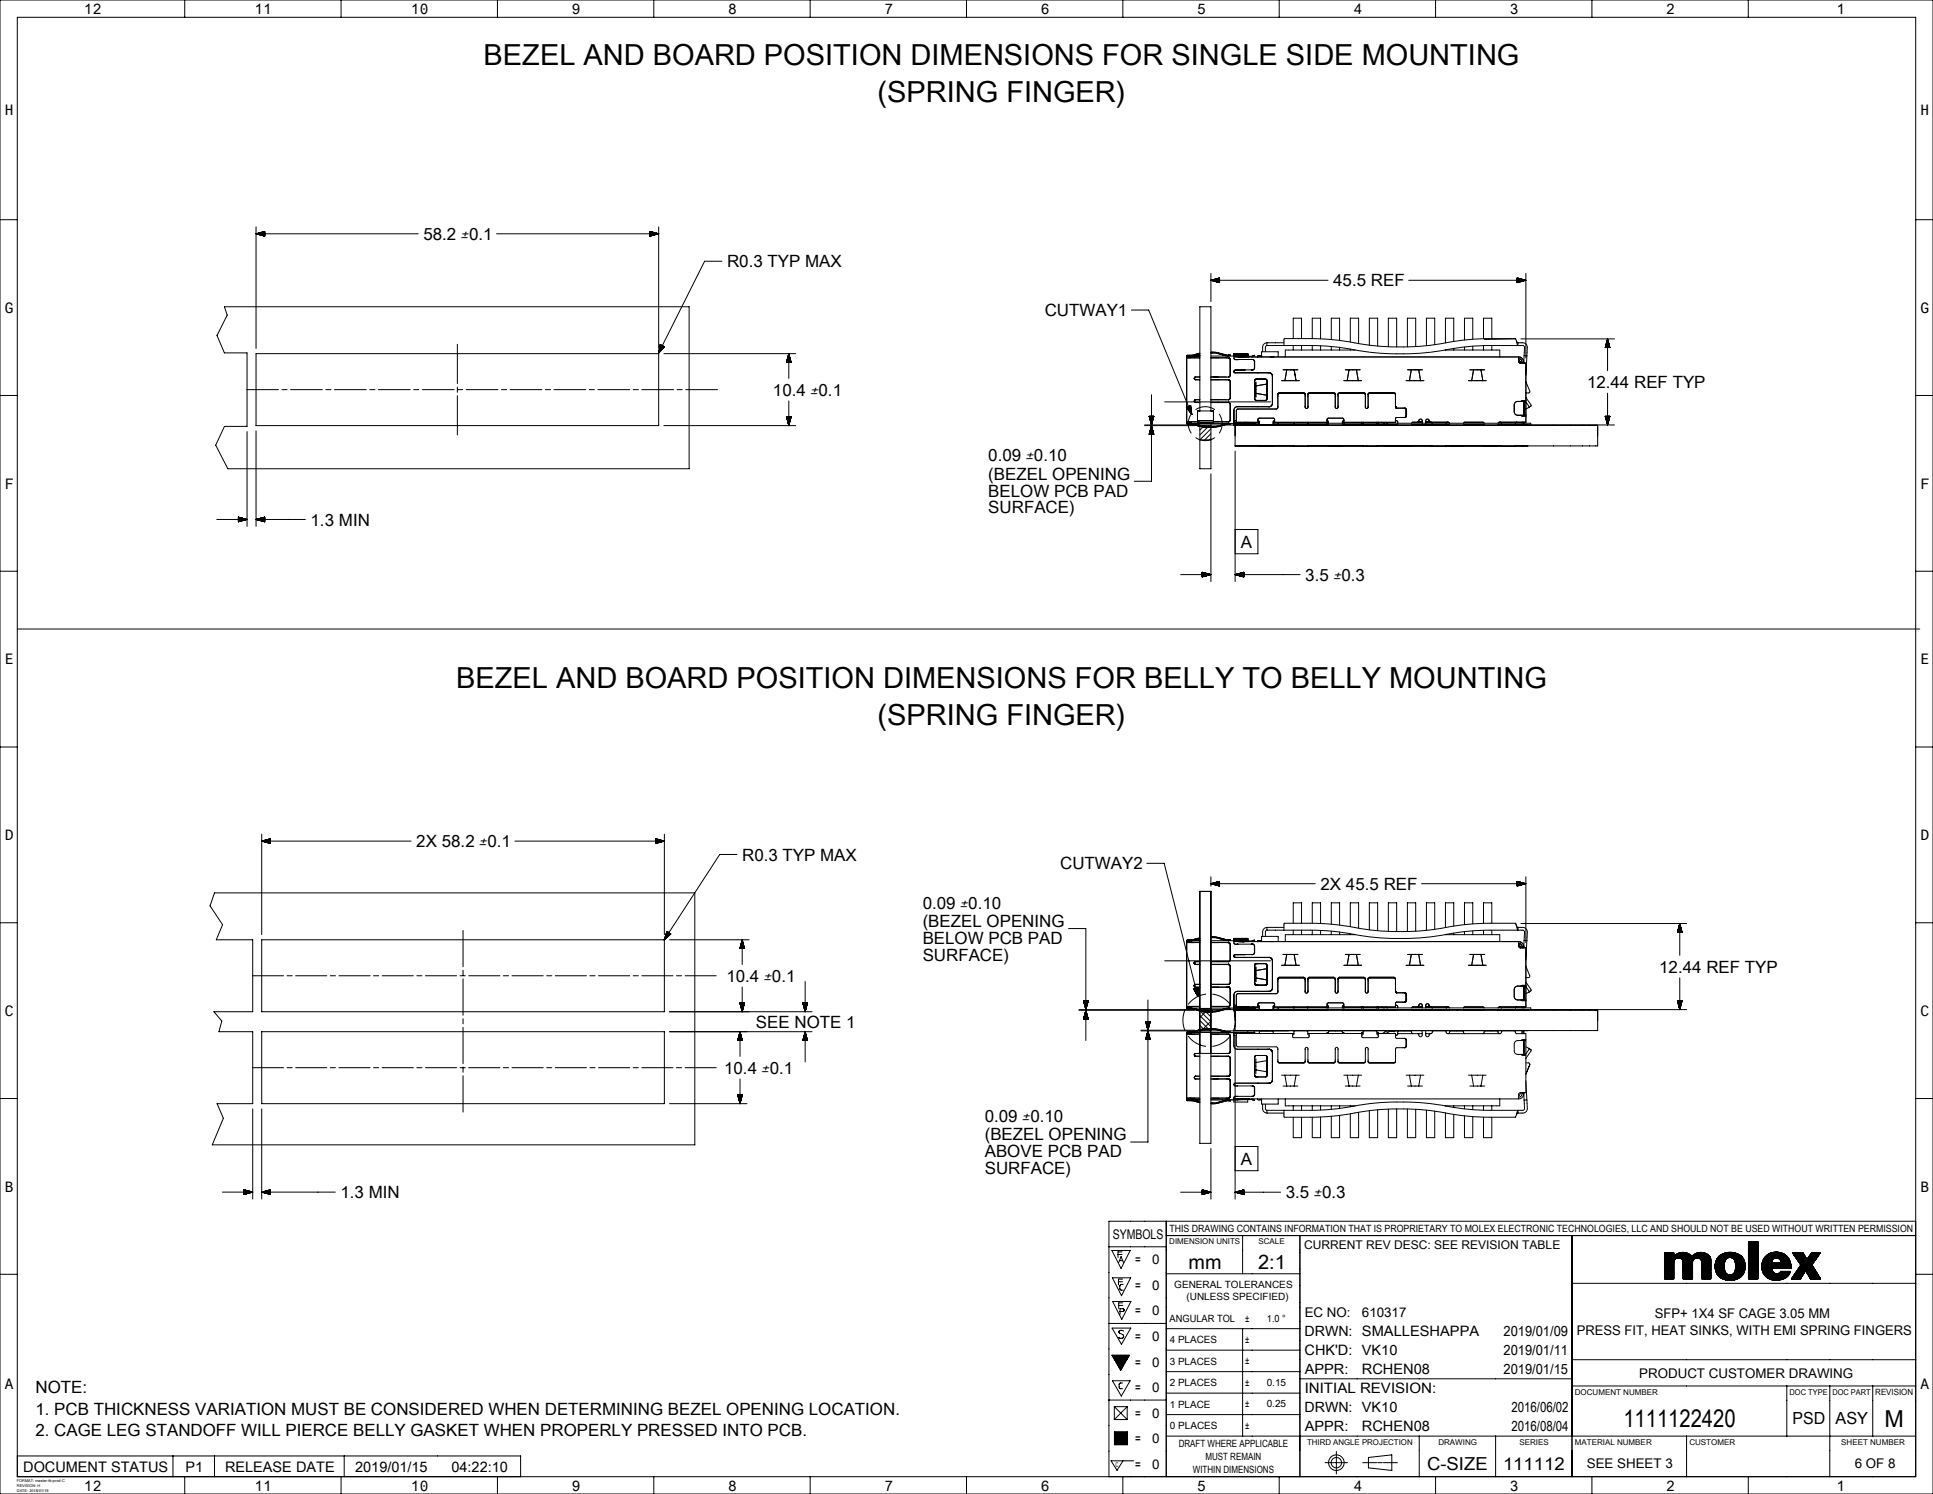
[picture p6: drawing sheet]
<svg xmlns="http://www.w3.org/2000/svg" width="559mm" height="432mm" viewBox="0 0 559 432" stroke-linecap="round" stroke-linejoin="round" font-family="sans-serif">
<defs><g id="words">
<g font-size="8.4">
<text x="139.8" y="18.8">BEZEL AND BOARD POSITION DIMENSIONS FOR SINGLE SIDE MOUNTING</text>
<text x="253.7" y="29.4">(SPRING FINGER)</text>
<text x="131.9" y="198.8">BEZEL AND BOARD POSITION DIMENSIONS FOR BELLY TO BELLY MOUNTING</text>
<text x="253.7" y="209.5">(SPRING FINGER)</text>
</g>
<text font-size="7.2" x="469.3" y="412.3">1111122420</text>
<text font-size="6.7" x="544.8" y="412.3">M</text>
<g font-size="5.8">
<text x="343.6" y="366.8">mm</text>
<text x="363.7" y="366.8">2:1</text>
</g>
<text font-size="5.2" x="412.6" y="424.8">C-SIZE</text>
<text font-size="5.1" x="434.5" y="424.7">111112</text>
<g font-size="4.9">
<text x="122.4" y="69.3">58.2</text>
<text x="210.2" y="77.3">R0.3 TYP MAX</text>
<text x="385.4" y="82.8">45.5 REF</text>
<text x="302" y="91.4">CUTWAY1</text>
<text x="458.8" y="112.1">12.44 REF TYP</text>
<text x="223.4" y="114.4">10.4</text>
<text x="285.7" y="133.3">0.09</text>
<text x="285.7" y="138.6">(BEZEL OPENING</text>
<text x="285.7" y="143.5">BELOW PCB PAD</text>
<text x="285.7" y="148.4">SURFACE)</text>
<text x="89.8" y="151.9">1.3 MIN</text>
<text x="358.7" y="158.3">A</text>
<text x="377.3" y="167.8">3.5</text>
<text x="120.3" y="244.9">2X 58.2</text>
<text x="214.6" y="248.7">R0.3 TYP MAX</text>
<text x="306.5" y="251.3">CUTWAY2</text>
<text x="381.7" y="257.2">2X 45.5 REF</text>
<text x="266.7" y="262.6">0.09</text>
<text x="266.7" y="267.9">(BEZEL OPENING</text>
<text x="266.7" y="272.8">BELOW PCB PAD</text>
<text x="266.7" y="277.7">SURFACE)</text>
<text x="479.7" y="281.1">12.44 REF TYP</text>
<text x="210" y="283.8">10.4</text>
<text x="218.5" y="297.1">SEE NOTE 1</text>
<text x="209.3" y="310.3">10.4</text>
<text x="284.7" y="329.6">(BEZEL OPENING</text>
<text x="284.7" y="324.3">0.09</text>
<text x="284.7" y="334.5">ABOVE PCB PAD</text>
<text x="284.7" y="339.3">SURFACE)</text>
<text x="358.7" y="336.6">A</text>
<text x="98.4" y="346.3">1.3 MIN</text>
<text x="371.7" y="346.3">3.5</text>
<text x="10.3" y="402.6">NOTE:</text>
<text x="10.3" y="408.8">1. PCB THICKNESS VARIATION MUST BE CONSIDERED WHEN DETERMINING BEZEL OPENING LOCATION.</text>
<text x="10.3" y="415">2. CAGE LEG STANDOFF WILL PIERCE BELLY GASKET WHEN PROPERLY PRESSED INTO PCB.</text>
</g>
<g font-size="4.8">
<text x="518.2" y="411.6">PSD</text>
<text x="530.6" y="411.6">ASY</text>
</g>
<g font-size="4.4">
<text x="133.3" y="69.3">±0.1</text>
<text x="234.4" y="114.4">±0.1</text>
<text x="296.6" y="133.3">±0.10</text>
<text x="385.5" y="167.8">±0.3</text>
<text x="138.6" y="244.9">±0.1</text>
<text x="277.6" y="262.6">±0.10</text>
<text x="220.9" y="283.8">±0.1</text>
<text x="220.3" y="310.3">±0.1</text>
<text x="295.6" y="324.3">±0.10</text>
<text x="379.9" y="346.3">±0.3</text>
</g>
<g font-size="4.2">
<text x="24.3" y="4">12</text>
<text x="73.6" y="4">11</text>
<text x="118.8" y="4">10</text>
<text x="165.3" y="4">9</text>
<text x="210.5" y="4">8</text>
<text x="255.7" y="4">7</text>
<text x="300.9" y="4">6</text>
<text x="346.1" y="4">5</text>
<text x="391.3" y="4">4</text>
<text x="436.5" y="4">3</text>
<text x="481.7" y="4">2</text>
<text x="531" y="4">1</text>
<text x="1.4" y="33.2">H</text>
<text x="555.2" y="33.2">H</text>
<text x="1.4" y="90.4">G</text>
<text x="555.2" y="90.4">G</text>
<text x="1.4" y="141.2">F</text>
<text x="555.2" y="141.2">F</text>
<text x="1.4" y="192">E</text>
<text x="555.2" y="192">E</text>
<text x="1.4" y="242.8">D</text>
<text x="555.2" y="242.8">D</text>
<text x="1.4" y="293.6">C</text>
<text x="555.2" y="293.6">C</text>
<text x="1.4" y="344.4">B</text>
<text x="555.2" y="344.4">B</text>
<text x="1.4" y="401.5">A</text>
<text x="555.2" y="401.5">A</text>
<text x="6.7" y="425.3">DOCUMENT STATUS</text>
<text x="53.6" y="425.3">P1</text>
<text x="65.1" y="425.3">RELEASE DATE</text>
<text x="102.7" y="425.3">2019/01/15</text>
<text x="130.5" y="425.3">04:22:10</text>
<text x="24.3" y="430.8">12</text>
<text x="73.6" y="430.8">11</text>
<text x="118.8" y="430.8">10</text>
<text x="165.3" y="430.8">9</text>
<text x="210.5" y="430.8">8</text>
<text x="255.7" y="430.8">7</text>
<text x="300.9" y="430.8">6</text>
<text x="346.1" y="430.8">5</text>
<text x="391.3" y="430.8">4</text>
<text x="436.5" y="430.8">3</text>
<text x="481.7" y="430.8">2</text>
<text x="531" y="430.8">1</text>
</g>
<g font-size="4.1">
<text x="377.1" y="386.1">DRWN: SMALLESHAPPA</text>
<text x="434.7" y="386.1">2019/01/09</text>
<text x="377.1" y="391.6">CHK'D: VK10</text>
<text x="434.7" y="391.6">2019/01/11</text>
<text x="377.2" y="397.1">APPR:</text>
<text x="393.7" y="397.2">RCHEN08</text>
<text x="434.7" y="397.1">2019/01/15</text>
<text x="377.2" y="402.7">INITIAL REVISION:</text>
<text x="377.1" y="408.2">DRWN: VK10</text>
<text x="377.2" y="413.7">APPR:</text>
<text x="393.7" y="413.7">RCHEN08</text>
<text x="437" y="408.2">2016/06/02</text>
<text x="437" y="413.7">2016/08/04</text>
</g>
<g font-size="3.9">
<text x="321.7" y="358.1">SYMBOLS</text>
<text x="328.2" y="365.4">=</text>
<text x="333.1" y="365.4">0</text>
<text x="328.2" y="372.8">=</text>
<text x="333.1" y="372.8">0</text>
<text x="328.2" y="380.2">=</text>
<text x="333.1" y="380.2">0</text>
<text x="377.2" y="380.6">EC NO:</text>
<text x="393.7" y="380.6">610317</text>
<text x="478.4" y="380.9">SFP+ 1X4 SF CAGE 3.05 MM</text>
<text x="328.2" y="387.6">=</text>
<text x="333.1" y="387.6">0</text>
<text x="455.8" y="385.8">PRESS FIT, HEAT SINKS, WITH EMI SPRING FINGERS</text>
<text x="328.2" y="395">=</text>
<text x="333.1" y="395">0</text>
<text x="473.9" y="398.2">PRODUCT CUSTOMER DRAWING</text>
<text x="328.2" y="402.3">=</text>
<text x="333.1" y="402.3">0</text>
<text x="328.2" y="409.7">=</text>
<text x="333.1" y="409.7">0</text>
<text x="328.2" y="417.1">=</text>
<text x="333.1" y="417.1">0</text>
<text x="328.2" y="424.5">=</text>
<text x="333.1" y="424.5">0</text>
<text x="458.7" y="424.4">SEE SHEET 3</text>
<text x="536.2" y="424.4">6 OF 8</text>
</g>
<text font-size="3.5" x="377" y="360.9">CURRENT REV DESC: SEE REVISION TABLE</text>
<g font-size="2.9">
<text x="338" y="356.1">THIS DRAWING CONTAINS INFORMATION THAT IS PROPRIETARY TO MOLEX ELECTRONIC TECHNOLOGIES, LLC AND SHOULD NOT BE USED WITHOUT WRITTEN PERMISSION</text>
<text x="339.5" y="372.2">GENERAL TOLERANCES</text>
<text x="343" y="375.9">(UNLESS SPECIFIED)</text>
<text x="338.1" y="382">ANGULAR TOL</text>
<text x="360" y="381.9">±</text>
<text x="366.3" y="382">1.0 °</text>
<text x="338.2" y="388.2">4 PLACES</text>
<text x="360" y="388.2">±</text>
<text x="338.2" y="394.4">3 PLACES</text>
<text x="360" y="394.4">±</text>
<text x="338.2" y="400.6">2 PLACES</text>
<text x="360" y="400.6">±</text>
<text x="366.2" y="400.6">0.15</text>
<text x="338.2" y="406.8">1 PLACE</text>
<text x="360" y="406.8">±</text>
<text x="366.2" y="406.8">0.25</text>
<text x="338.2" y="413">0 PLACES</text>
<text x="360" y="413">±</text>
<text x="340.7" y="418.3">DRAFT WHERE APPLICABLE</text>
<text x="344.8" y="425.7">WITHIN DIMENSIONS</text>
<text x="348.5" y="422">MUST REMAIN</text>
</g>
<text font-size="2.5" x="542.1" y="403.1">REVISION</text>
<g font-size="2.3">
<text x="338" y="359.6">DIMENSION UNITS</text>
<text x="363.8" y="359.6">SCALE</text>
<text x="455.3" y="403.1">DOCUMENT NUMBER</text>
<text x="517.3" y="403.1">DOC TYPE</text>
<text x="529.7" y="403.1">DOC PART</text>
<text x="377.8" y="417.6">THIRD ANGLE PROJECTION</text>
<text x="415.8" y="417.6">DRAWING</text>
<text x="439.2" y="417.6">SERIES</text>
<text x="455.3" y="417.6">MATERIAL NUMBER</text>
<text x="488.4" y="417.6">CUSTOMER</text>
<text x="532.3" y="417.6">SHEET NUMBER</text>
</g>
<text font-size="1.9" x="322.5" y="423.9">C</text>
<g font-size="1.1">
<text x="4.9" y="428.3">FORMAT: master-tb-prod-C</text>
<text x="4.9" y="429.7">REVISION: H</text>
<text x="4.9" y="431.1">DATE: 2018/01/18</text>
</g>
</g></defs>
<g fill="none" stroke="#000" stroke-width=".29">
<path d="M0 0h558.8v431.8h-558.8zM5 5h548.8v421.8h-548.8zM53.4 0v5M98.6 0v5M143.8 0v5M189 0v5M234.2 0v5M279.4 0v5M324.6 0v5M369.8 0v5M415 0v5M460.2 0v5"/>
<path d="M505.4 0v5M0 63.5h5M74 67.6h46.9M74 67.6l2.5 .6M74 65.6v35.1M74.2 67.6h2.3M74.2 67.5h2.3M74.5 67.7h2M74.5 67.4h2M74.8 67.8h1.7M74.8 67.4h1.7M75 67.3h1.5"/>
<path d="M75.1 67.9h1.4M75.2 67.9h1.3M75.2 67.2h1.3M75.5 68h1M75.5 67.2h1M75.8 68.1h.7M75.8 67.1h.7M76.1 68.1h.4M76.1 67h.4M76.4 68.2h.1M76.4 66.9h.1M76.5 66.9v1.3"/>
<path d="M76.5 66.9l-2.5 .7M143.5 67.6h46.9M187.9 66.9h.1M187.9 67h.4M187.9 67l.7 .1M187.9 67.1l1 .1M187.9 67.2h1.3M187.9 67.3h1.6M187.9 67.3l1.8 .1M187.9 67.4h2M187.9 67.5h2.3M187.9 66.9l2.5 .7"/>
<path d="M187.9 66.9v1.3M188 68.2h-.1M188.3 68.1l-.4 .1M188.6 68.1h-.7M188.9 68h-1M189.2 67.9l-1.3 .1M189.4 67.9h-1.5M189.7 67.8h-1.8M189.9 67.7l-2 .1M190.2 67.6l-2.3 .1M190.4 65.6v35.1M190.4 67.6l-2.5 .6"/>
<path d="M208.7 75.5h-5l-13.4 26.7M350.1 79v8.2M441.1 79v24.5M553.8 63.5h5M64.9 88.7h134.3v46.8h-133.3l-3.5-6.8 2.5-5.5h6.5v-21.2h-6.5l-2.2-5 3-5.9zM132.2 99.5v11.4M190.8 99.8l.1-.2-.1 .4M190.9 99.6l1.2 .6M190.9 99.6l-.6 2.6M190.9 99.6l-.1 .1M191 99.7l-.3 .7M191.1 99.7l-.4 .9"/>
<path d="M191.1 99.8l-.5 1M191.2 99.8l-.7 1.4M191.3 99.8l-.8 1.6M191.5 99.9l-1 2.1M191.6 100l-.9 1.7M327.1 89.6h5l12.4 30.2M350.1 81h33.8M350.1 81l2.5 .7M350.2 81h2.4M350.2 81.1h2.4M350.5 80.9h2.1M350.5 81.1h2.1"/>
<path d="M350.7 80.8h1.9M350.8 81.2h1.8M351 80.8h1.6M351.1 81.3h1.5M351.3 80.7h1.3M351.4 81.4h1.2M351.6 80.6h1M351.6 81.4h1M351.9 80.5h.7M351.9 81.5h.7M352.1 80.5h.5M352.1 81.6h.5"/>
<path d="M352.3 80.4h.3M352.4 81.6h.2M352.6 80.3v1.4M352.6 80.3l-2.5 .7M366.2 99.9h13.8l6.8 .5a88.9 88.9 0 0 0 20.1 1.9l6.8-.5 7.9-1.3 4.6-.5 14-.1 .5 .5-.1 2.4M366.2 99.1a1.3 1.3 0 0 0-1.2 1.3v1.3M366.2 99.1v.8M366.3 99.9l-.4 .2-.1 1.6M366.3 99.1h-.1M366.3 99.1h4.9M371.2 99.9v-1.8l.2-.2h8.6l7 .5 10.1 1.5 6.7 .4M373.9 97.9v-5.9h2.4v5.9"/>
<path d="M373.9 99.9v1.3M376.3 99.9v1.3M379.4 97.9v-5.9h2.4v5.9M379.4 99.9v1.3M381.8 99.9v1.3M384.9 98.1v-6.1h2.4v6.4M390.4 98.9v-6.9h2.4v7.3M395.9 99.8v-7.8h2.4v8M407.3 81h33.8M414.8 99.6v-7.6h-2.4v7.9M417.9 99.1l-6.6 .9-7.5 .3M420.3 98.7v-6.7h-2.4v7.1"/>
<path d="M425.8 98v-6h-2.4v6.3M428.9 99.9v1.3M431.3 97.9v-5.9h-2.4v5.9M431.3 99.9v1.3M438.2 97.9l-9.2 .2M438.4 98.6l-.3-.7h-9.7l-5.9 .5-4.6 .7M438.4 98.6l.4 1.3v-.8M438.4 98.6l.4 .5M438.6 80.3l2.5 .7M438.6 80.3v1.4M438.6 80.3l.2 .1M438.6 80.4l.4 .1"/>
<path d="M438.6 80.5h.7M438.6 80.6h1M438.6 80.6l1.3 .1M438.6 80.7l1.6 .1M438.6 80.8h1.8M438.6 80.9h2M438.6 80.9l2.3 .1M438.7 81.6l-.1 .1M438.8 99.1h1.5a1.3 1.3 0 0 1 1.2 1.3l-.1 2.5M439 81.6h-.4M439.3 81.5h-.7M439.6 81.4l-1 .1"/>
<path d="M439.7 97.9h27M439.8 81.4h-1.2M440.1 81.3h-1.5M440.3 81.2l-1.7 .1M440.6 81.1l-2 .1M440.9 81.1h-2.3M441.1 81l-2.5 .7M464.2 99.8v.6M464.3 99.6v.8M464.4 99.3v1.1M464.4 99v1.4M464.5 98.7v1.7"/>
<path d="M464.6 98.4v2M464.6 98.2v2.2M464.7 97.9v9.2M464.7 97.9l-.7 2.5M464.7 97.9l.7 2.5M464.7 98v2.4M464.8 98.3v2.1M464.9 98.6v1.8M465 98.9v1.5M465 99.2v1.2M465.1 99.5v.9M465.2 99.7v.7"/>
<path d="M465.3 99.9v.5M0 114.3h5M71.3 112.6h9.2M74 102.2h116.4v20.8h-116.4zM81.5 112.6h1.5M84 112.6h9.2M94.2 112.6h1.5M96.7 112.6h9.2M106.9 112.6h1.5M109.4 112.6h9.2M119.6 112.6h1.5M122.1 112.6h9.2"/>
<path d="M132.2 111.9v1.5M132.2 114.4v11.3M132.3 112.6h1.5M134.8 112.6h9.2M145 112.6h1.5M147.5 112.6h9.2M157.7 112.6h1.5M160.2 112.6h9.1M170.3 112.6h1.5M172.8 112.6h9.2M183 112.6h1.5M185.5 112.6h9.2"/>
<path d="M190.4 101.8l1-1.9-1 2.1M191.6 100l-.7 1.6M191.7 100.1l-.6 1.2M191.8 100.1l-.6 1M191.9 100.1l-.4 .7M191.9 100.1l-.3 .6M191.9 102.2h38.1M192 100.2l-.2 .3M192 100.2h.1M192.1 100.2l-1.8 2M195.7 112.6h1.5M198.2 112.6h9.2"/>
<path d="M227.4 104.7h1.3M227.4 104.6v.1M227.5 104.3v.4M227.5 104.1v.6M227.6 103.8v.9M227.7 103.5v1.2M227.8 103.3v1.4M227.8 103v1.7M227.9 102.7v2M228 102.5v2.2M228 102.2v7.2M228 115.9v7.1"/>
<path d="M228 102.2l-.6 2.5M228 102.2l.7 2.5M228.1 102.3v2.4M228.1 102.6v2.1M228.2 102.9v1.8M228.3 103.2v1.5M228.4 103.4v1.3M228.4 103.7v1M228.5 103.9v.8M228.6 104.2v.5M228.6 104.5v.2M332.9 114.1v8.7"/>
<path d="M336.7 116.2h30.6M343 117.8l1.5 2M343 117.8h.1M343 117.7l.1 .2M343.1 102.9l.2 .3M343.1 102.9l.2 .2M343.1 103.4h3.8M343.1 102.9v19.5M343.1 103.2h1.2M343.2 117.7l.4 .9M343.3 102.9l.7 .1M343.3 102.9h.1"/>
<path d="M343.3 103.2h.1M343.3 117.6l.5 1.3M343.3 102.7l-.2 .2M343.3 102.7h.5M343.4 118.3l-.3-.6 .4 .7M343.4 117.6l.5 1.4M343.4 117.6l.8 1.7M343.5 117.5l.8 2M343.6 117.5l.9 2.1M343.7 117.5l.8 1.9M343.8 117.4l.7 1.8M343.8 117.4l.6 1.4"/>
<path d="M343.9 117.4l.5 1.2M344 117.3l.3 1M344 103l.3 .1M344 103.1l.2 .1zM344 102.9v.3M344.2 117.3v.2M344.2 102.9v.5l.1-.3M344.2 117.2v.1M344.2 117.2l.3 2.6M344.2 117.2l-1.2 .6M344.3 117.7l-.2-.4 .2 .8M344.3 102.9h2.6"/>
<path d="M344.3 119.7a4.9 4.9 0 0 0 0 5.5M345.2 115.9h.1M345.2 109.4h.1M345.3 115.8l.1 .4M345.3 109.3l.1 .3M345.4 115.6l-.2 .4 .3 .3 1.4 .1M345.4 109.1l-.2 .4 .3 .3h1.4M345.4 116.2l1.5 .1M345.4 109.6l1.5 .1M345.4 116.2h.1M345.4 109.6h.1M345.4 109.1h.1"/>
<path d="M345.4 115.6h.1M345.4 109.1l-.1 .3M345.4 115.6l-.1 .4M345.4 116.2l.3 .1M345.4 109.6l.3 .1M345.7 109l-.3 .1M345.7 115.6h-.3M345.7 118.4a4.9 4.9 0 0 1 5.4 0M346.9 102.3l-2.3 .6h-1.3M346.9 102.1l-3.1 .6M346.9 102.3l-1.9 .4-1.7 .2M346.9 102.9h-2.3"/>
<path d="M346.9 115.5h-1.4l-.3 .3 .2 .4M346.9 108.9l-1.4 .1-.3 .3 .2 .3M346.9 109l-1.5 .1M346.9 115.6h-1.5M346.9 118.8v-30.1h3.2v30.1M350.1 102l1.3 .1 3.3 .8h.7M350.1 101.8l1.7 .1 2.9 .8 .9-.1M350.1 102l1.7 .1 3.3 .7M350.1 101.8l1.7 .1 2.9 .7 .9-.1 .1 .3M350.1 116.3l5.3 .1M350.1 109.7l5.3 .1M350.1 116.4h5l.4 .2 .1 .4"/>
<path d="M350.1 109.8h5l.4 .2 .1 .4M350.1 102.9h7.6M350.1 103.4h5M350.1 108.9h4.4M350.1 115.5h4.4M352.5 119.7a4.9 4.9 0 0 1 0 5.5M355 103.4l.3 .1M355.1 103.4l.3 .1M355.3 115.5l-5.2 .1M355.3 103.5l.3 .5M355.3 109.8l.3 .5M355.3 116.4l.3 .5"/>
<path d="M355.4 102.8h-.3M355.4 108.9l-5.3 .1M355.4 116.4l.3 .5M355.4 103.5l.3 .5M355.4 109.8l.3 .5M355.6 108.3l-.2 .5-.4 .1M355.6 114.9l-.2 .5-.4 .1M355.6 108.4l-.3 .5M355.6 115l-.3 .5M355.6 104v4.4M355.6 110.3v4.7M355.6 116.9v4.4"/>
<path d="M355.7 102.7h.1M355.7 115l-.3 .5M355.7 108.4l-.3 .5M355.7 102.8l-.3 .1M356.7 102.8h4M356.7 103l2.8 .2M356.7 103.5l.4 .4h5.1M356.7 107.3l.4 .4M357.1 107.7h9.8M357.7 102.9h.1M357.7 103.1h.1M357.7 103.1l-1 .1"/>
<path d="M357.7 102.9h4.4M359.3 103.1l.4 .1h-2M359.5 103.2h1.7M359.9 106.9l-2.9 .1-.3 .5 .4 .3h9.9l.6 .3 .2 .7M360.7 103v-.7h-4l.1 1.5 1.2 .2M361.9 103.2h77.1M362.1 103.9h.1M362.1 102.9h.1M362.1 106.9h.1M362.1 102.9l.5-.2 .1 .2-.5 .2M362.1 103.9l.5 .6v1.9l-.5 .5M362.1 102.9l.1 .2"/>
<path d="M362.2 103.1h-4.5M362.2 103.1h.1M362.2 106.9h-5.1l-.4 .4M362.2 106.9h-.1M362.2 103.9l.5 .6v1.9l-.5 .5M362.7 115.2l.2 .4 .3 .1h2.7l.4-.5M362.7 110v.1M362.9 109.7l2.9-.2 .4 .3 .1 5.5-.3 .4-2.8 .1-.5-.3zM363.1 110.5v4.3M363.1 113.7l3.1 .5M363.2 109.6l-.5 .4M363.2 109.6h2.7l.4 .5"/>
<path d="M363.2 109.6l-.5 .3M364.7 102.9h-.9l-.2 .3M364.7 103.2v-1.5h4.8v1.5M366.2 110.1v5.1M366.2 111l-3.1 .5M366.3 117.5h-8.6a1 1 0 0 0-1 1v4.5l105.2-.1v6h-104.8M366.8 107.7l.8 .4 .2 .6M366.9 107.7l.7 .4 .3 .6M367.8 108.7v7.9l-.3 .7-.6 .3h-9.2a1 1 0 0 0-1 1M367.8 116.5l-.3 .8-.9 .2M369.4 114.1l.5-.4h6.9l.5 .4M370.5 110h5.1"/>
<path d="M370.9 106.9h4.3M372 106.9l-.6 3.1M374.1 106.9l.6 3.1M378.1 114.1l.5-.4h6.9l.5 .4M384.9 100.1v1.1M386.8 114.1l.5-.4h6.9l.5 .4M387.3 100.4v.8M388.5 110h5.1M388.9 106.9h4.3M390 106.9l-.6 3.1M390.4 100.9v.3M391.8 101.2h-20.2v2"/>
<path d="M392.1 106.9l.6 3.1M395.5 114.1l.5-.4h6.9l.5 .4M401.4 100.2v-8.2h2.4v8.3M403.4 117.6v-3.7l-.4-.4h-7.2l-.3 .4v3.8l-.4 .4-.4-.4v-3.8l-.4-.4-7.3 .1-.2 .3v3.8l-.4 .4-.4-.4v-3.8l-.3-.4h-7.2l-.4 .4v3.8l-.4 .4-.4-.4v-3.8l-.2-.3-7.2-.1-.5 .4v3.8l-.2 .4-11.5 .2-.3 .4v3.3M403.4 117.6l.2 .3M403.4 117.6v.1M403.4 117.6h.1M403.5 117.9h.1M403.6 117.9h.1M403.6 117.9l.2 .1M403.8 118l2.6 .1 .2 .4v1.7l-.4 .5h-2.6l-.2 .3v1.1h-15.3M406 118l.4 .5v1.8l-.4 .4"/>
<path d="M406.5 110h5.1M406.9 106.9h4.3M408 106.9l-.6 3.1M409.3 100.2v-8.2h-2.4v8.3M410.1 106.9l.6 3.1M417.7 101.2h15.9v2M417.9 101.1v.1M420.3 100.7v.5M423.4 100.3v.9M424.5 110h5.1M424.9 106.9h4.3M425.8 100.1v1.1"/>
<path d="M426 106.9l-.6 3.1M428.1 106.9l.6 3.1M439 103.2v1.3l.3 .4 1.8 .1v17h-7.6l-.4 .3M439 104l.5 1M439 103.7l.5 .1zM439 103.2l.5 .1M439.5 103.8l.4 .5M439.5 103.3l.6 .3 .4 .7M439.9 104.3l.1 .4M440 104.7v.3M440 115.8v.2M440 104.8h.5"/>
<path d="M440.5 104.3v.4M440.5 116h-1.8a1 1 0 0 0-1 1v2a1 1 0 0 0 1 1h1.8M440.5 118.6h.1M440.5 104.7v.3M440.5 115.8v4.4M440.5 116.8l.1 .3M440.6 102.8l-.1 1.8M440.6 102.8l.8 .1M440.6 115.8v4.4M441.1 115.8h-1l-.4 .2M441.1 110.3l1.2 2.9-.2 .3-1 .1M441.1 114.9l1.5 2.3-.6 .5"/>
<path d="M441.1 116.2l.9 1.6M441.4 102.9l-.3 5.5M442 117.8l-.9 .4M464 100.4h1.4M464.1 100.3v.1M464.2 100v.4M464.7 113.6v9.2M465.3 100.2v.2M553.8 114.3h5M71.4 124.7v27.4M74 124.5v27.6M191.9 123h38.1"/>
<path d="M227.4 120.5h1.3M227.4 120.5l.6 2.5M227.4 120.5v.1M227.4 120.5l.1 .4M227.5 120.5v.6M227.5 120.5l.1 .9M227.6 120.5l.1 1.2M227.7 120.5l.1 1.5M227.8 120.5v1.8M227.9 120.5v2M227.9 120.5l.1 2.2M228.1 120.5v2.4"/>
<path d="M228.2 120.5l-.1 2.1M228.3 120.5l-.1 1.9M228.3 120.5v1.6M228.4 120.5v1.3M228.5 120.5l-.1 1M228.5 120.5v.8M228.6 120.5v.5M228.7 120.5l-.1 .2M228.7 120.5l-.7 2.5M330.9 122.8h135.8M330.9 123h14.5M332.2 125.5h1.4"/>
<path d="M332.2 120.3l.7 2.5M332.2 120.3h1.4M332.2 120.3v.2M332.2 125.4v.1M332.3 120.3v.4M332.3 125.1v.4M332.3 120.3l.1 .7M332.4 124.8v.7M332.4 120.3l.1 1M332.5 124.5v1M332.5 120.3v1.3M332.5 124.2v1.3"/>
<path d="M332.6 120.3v1.6M332.6 124v1.5M332.7 120.3v1.8M332.7 123.8v1.7M332.7 120.3l.1 2.1M332.8 123.5v2M332.8 120.3v2.3M332.8 123.2v2.3M332.9 123v16.1h-5M332.9 123l-.7 2.5M332.9 123l.7 2.5M332.9 123.2v2.3"/>
<path d="M333 120.3l-.1 2.3M333 123.5v2M333.1 120.3l-.1 2.1M333.1 123.8v1.7M333.1 120.3v1.8M333.1 124v1.5M333.2 120.3l-.1 1.6M333.2 124.2v1.3M333.3 120.3l-.1 1.3M333.3 124.5v1M333.3 120.3v1M333.4 124.8v.7"/>
<path d="M333.4 120.3v.7M333.4 125.1v.4M333.5 120.3l-.1 .4M333.5 125.4v.1M333.5 120.3v.2M333.6 120.3l-.7 2.5M343.1 122.4l.2 .2 2.9 .4M343.1 122.1h1.1M343.1 121.9h3.1M343.3 122.4h.1M343.3 122.1h.1M343.3 122.3v.1"/>
<path d="M343.3 122.4l1.3 .1 4.2 .8M343.3 122.1l-.2 .2 .2 .3 2.9 .4M343.3 122.3h.1M343.3 122.3l.9 .1M343.3 122.1h1M344.2 121.9v.1M344.2 122.4h18M344.2 122.4h.1M344.2 122v.4M344.2 122.1v.3M344.2 122.1h.1M344.3 122.2h-1l-.2 .2"/>
<path d="M344.3 122.2l-.1 .1M344.3 122.3h-.1M344.3 122.4l1.9 .4M345.7 126.5a4.9 4.9 0 0 0 5.4 0M346.2 122.8l2.6 .5M346.2 123l1.8 .5h2.8M346.2 122.1h4.6M346.2 122.4v-3.6h4.6v3.6M346.2 122.8v.2M346.2 121.6h4.6M346.2 123l1 .3M346.2 122.2h4.6"/>
<path d="M346.4 122.8l-.1 .2M346.5 122.9l-.1 .2M346.5 122.1v.2M346.9 123h3.2M347 122.1l-.1 13.4h3.2v-13.1M347 121.6l-.8 .5h4.6M347.6 123.1l-.4 .1M348.1 123l-1.2 1.3M348.8 122.2l.2 .2M348.9 122.1l.1 .2M349 122.1l.2 .2M349.2 123.3l.1 .2 .1-.2"/>
<path d="M349.5 123.3l.1 .2M349.6 123l-2.7 2.7M349.7 122.1l-.1 .2M349.8 123.3l-.1 .2M350.1 137v31.1M350.1 123.9l-3.2 3.2h3.2M350.1 126.8l-.4 .3M350.1 125.4l-1.8 1.7M350.2 123.3l.2 .2M350.4 122.1l-.1 .2M350.8 123.3h-2M350.8 123.3v.2"/>
<path d="M350.8 122.3h-.2M354.8 122.4l-4 .9M355.1 122.4l.6 .1-.1 .2M355.3 122.7l-4.5 .8M355.3 122.6l-4.1 .8-4-.1M355.3 121.9h-4.5M355.3 121.8l-4.5 .1M355.3 122.6l.3 .1M355.3 122.7h.3M355.6 121.3l-.3 .5M355.6 121.3l-.3 .6M355.7 122.5h-1l-3.9 .8"/>
<path d="M355.7 121.3l-.3 .6M356.7 122.5h4M356.7 122.1h7.3M356.7 122.1h1M356.7 121.6h.7M357.1 122.9v6h84.6M357.1 130.4v37.7M357.3 122.1h.1M357.7 122.1h.1M357.7 122.3h4l.9 .3 .1-.2M357.7 122.3h.1M358 122.2h-1.3"/>
<path d="M358 122.1h-.3M358.2 122.1h-.2M358.6 122.1l-.6 .1M359.9 122.1l-2.2 .3M360.7 122.4v.5M361.2 122.1h-3.5M361.9 122.1h.3M362.1 122.1h.6v.3M362.2 122.1l.5 .3M362.3 122.2h.4M362.7 122.4h.1M363.6 122.1l.1-1 .3-.2h4.3l.2 1.2"/>
<path d="M363.6 122.1h.1M363.8 121.6l.2 .2 .1 .9 .2 .1M364 122.3h-1v.5M364.1 128.9h4M364.1 122.8v.1M366.1 128.9h.1M368.1 122.8v.1M368.1 122.3h74.4v.5M368.1 122.1h15.9M368.3 121.6l-.2 .2-.1 .9-.2 .1M368.5 122.1h.1M369.5 122.3v.5"/>
<path d="M374 122.1v.2M374.1 122.8v.1M378.1 122.8v.1M378.1 122.1v.2M383.6 122.1v.2M383.6 122.1l.1-1 .3-.2h4.3l.2 1.2M383.6 122.1h.1M383.8 121.6l.2 .2v.5M384.1 122.8v.1M384.1 128.9h4M386 128.9h.1M386.1 128.9h.1"/>
<path d="M388.1 122.8v.1M388.3 121.6l-.2 .2v.5M388.5 122.1h.1M388.6 122.1l-.1 .2M393.6 122.1v.2M394 122.1v.2M394.1 122.8v.1M398.1 122.8v.1M398.1 122.1v.2M398.6 122.1l-.1 .2M399.4 122.1l.7 .2M400.2 128.9h7.9"/>
<path d="M400.2 122.8v.1M400.6 122.1l.5 .2M403.4 121.6l.6 .2v.5M404.1 122.8v.1M404.2 128.9v.1M406 128.9h.1M406.1 128.9h.1M408.1 122.8v.1M409.9 122h.1a.66 .66 0 0 1 .3-.7 .66 .66 0 0 1 .8 .1v.9M411 122.8v.1M411.2 122h-2.7l-.4 .3M412.2 122h6.4l.4 .3"/>
<path d="M412.2 122.8v.1M413.2 121.6l.3 .4M413.2 121.6h.1M413.2 121.6a.5 .5 0 0 0-.5-.5 .5 .5 0 0 0-.5 .5v.7M413.6 122l.4 .3M414.1 122.8v.1M417.7 122.9h.1M418.1 122.8v.1M418.5 122l-.4 .3M419.1 128.9h4M419.1 122.8v.1M421.1 128.9h.1"/>
<path d="M423.1 122.8v.1M423.1 122.3l.4-.3h5.1l.4 .3M429.1 128.9h4M429.1 122.8v.1M431 128.9h.1M431.1 128.9h.1M433.1 122.8v.1M433.6 122l.4 .3M434.1 122.8v.1M438.1 122.8v.1M438.5 122l-.4 .3M439.7 122.9h.1"/>
<path d="M439.7 120l.4 .2h1M440 120v.2M440 122v.3M440 122.8v.1M440 128.9h.1M440.5 122v.3M440.5 122.8v.1M440.5 128.9h.1M441.7 122.9h.1M464 120.3h1.4M464 120.3l.7 2.5M464.1 120.3v.2"/>
<path d="M464.1 120.3l.1 .4M464.2 120.3v.6M464.2 120.3l.1 .9M464.3 120.3l.1 1.2M464.4 120.3v1.5M464.5 120.3v1.8M464.5 120.3l.1 2.1M464.6 120.3v2.2M464.8 120.3l-.1 2.4M464.9 120.3l-.1 2.1M464.9 120.3v1.9M465 120.3v1.6"/>
<path d="M465.1 120.3l-.1 1.3M465.2 120.3l-.1 1M465.2 120.3v.8M465.3 120.3v.5M465.4 120.3l-.1 .3M465.4 120.3l-.7 2.5M62.7 150.1h8.7M68.9 149.5l2.5 .6M68.9 149.5v1.3M68.9 149.5h.1M68.9 149.5l.3 .1M68.9 149.6h.6"/>
<path d="M68.9 149.7h.9M68.9 149.7l1.2 .1M68.9 149.8h1.4M68.9 149.9h1.7M68.9 149.9l1.9 .1M68.9 150l2.2 .1M68.9 150.8h.1M69.1 150.7l-.2 .1M69.4 150.7h-.5M69.7 150.6h-.8M70 150.5l-1.1 .1M70.3 150.4l-1.4 .1"/>
<path d="M70.6 150.4h-1.7M70.8 150.3h-1.9M71 150.2l-2.1 .1M71.3 150.2h-2.4M71.4 150.1l-2.5 .7M74 150.1h14.3M74 150.1l2.5 .7M74.1 150.2h2.4M74.3 150.1h2.2M74.4 150.2h2.1M74.6 150h1.9M74.7 150.3h1.8"/>
<path d="M74.9 149.9h1.6M74.9 150.4h1.6M75.2 149.8h1.3M75.2 150.4h1.3M75.3 149.8h1.2M75.4 150.5h1.1M75.6 149.7h.9M75.7 150.6h.8M75.9 149.6h.6M76 150.7h.5M76.2 149.6h.3M76.3 150.7h.2"/>
<path d="M76.5 149.5h.1M76.5 150.8h.1M76.5 149.5v1.3M76.5 149.5l-2.5 .6M357.1 153h6.5v7h-6.5M0 165.1h5M341.3 166.1h8.8M347.6 165.4l2.5 .7M347.6 165.4v1.3M347.6 165.4l.2 .1M347.6 165.5h.4M347.6 165.5l.7 .1"/>
<path d="M347.6 165.6l.9 .1M347.6 165.7h1.2M347.6 165.8h1.5M347.6 165.8l1.8 .1M347.6 165.9l2.1 .1M347.6 166h2.3M347.7 166.7h-.1M348 166.6l-.4 .1M348.3 166.6h-.7M348.5 166.5h-.9M348.7 166.4l-1.1 .1M349 166.4h-1.4"/>
<path d="M349.3 166.3h-1.7M349.6 166.2h-2M349.9 166.1l-2.3 .1M350.1 166.1l-2.5 .6M357.1 166.1h18.7M357.1 166.1l2.5 .6M357.2 166h2.4M357.2 166.1h2.4M357.4 166h2.2M357.5 166.2h2.1M357.7 165.9h1.9M357.8 166.3h1.8"/>
<path d="M358 165.8h1.6M358.1 166.4h1.5M358.3 165.7h1.3M358.4 166.4h1.2M358.6 165.7h1M358.6 166.5h1M358.9 165.6h.7M358.9 166.6h.7M359.1 165.5h.5M359.1 166.6h.5M359.3 165.5h.3M359.4 166.7h.2"/>
<path d="M359.6 165.4v1.3M359.6 165.4l-2.5 .7M553.8 165.1h5M5 181.8h550M0 215.9h5M553.8 215.9h5M62 258.1h138.9v72.8h-139.5l3.2-7.7-1.8-4.2h10.3v-20.8h-9.8l.8-3.1-2.3-2.7h11.3v-20.8h-10.6l1.8-4.3-3.6-5.5zM75.7 241.1v29M75.7 243.1l2.5-.7v1.4M75.7 243.1h43.1M75.7 243.1l2.5 .7M75.8 243.1h2.4"/>
<path d="M75.9 243.2h2.3M76 243h2.2M76.2 243.3h2M76.3 242.9h1.9M76.4 243.3h1.8M76.6 242.8h1.6M76.7 243.4h1.5M76.8 242.8h1.4M77 243.5h1.2M77.1 242.7h1.1M77.3 243.5h.9M77.4 242.6h.8"/>
<path d="M77.6 243.6h.6M77.6 242.6h.6M77.8 243.7h.4M77.9 242.5h.3M78.1 243.8h.1M148.9 243.1h43.2M189.6 243.8h.1M189.6 242.4l.2 .1M189.6 242.5l.5 .1M189.6 242.6h.8M189.6 242.7h1M189.6 242.7l1.3 .1"/>
<path d="M189.6 242.8h1.5M189.6 242.9h1.8M189.6 242.9l2.1 .1M189.6 243l2.4 .1M189.9 243.7h-.3M190.2 243.6l-.6 .1M190.4 243.5l-.8 .1M190.7 243.5h-1.1M191 243.4h-1.4M191.3 243.3l-1.7 .1M191.5 243.3h-1.9M191.8 243.2h-2.2"/>
<path d="M192.1 241.1v29M192.1 243.1l-2.5-.7v1.4M192.1 243.1l-2.5 .7M213.1 247h-5l-16.1 24.7M331.5 249.5h5l9.8 38.5M346.9 257.6h3.2v72.9h-3.2zM350.1 253.4v2.7M350.1 255.4h30.1M350.1 255.4l2.5 .7M350.2 255.5h2.4M350.2 255.4h2.4M350.4 255.5h2.2"/>
<path d="M350.5 255.3h2.1M350.7 255.6h1.9M350.8 255.2h1.8M351 255.7h1.6M351.1 255.1h1.5M351.3 255.7h1.3M351.4 255.1h1.2M351.6 255.8h1M351.6 255h1M351.9 255.9h.7M351.9 254.9h.7M352.1 256h.5"/>
<path d="M352.1 254.9h.5M352.3 256h.3M352.4 254.8h.2M352.6 254.7v1.4M352.6 254.7l-2.5 .7M410.9 255.4h30.2M438.6 254.8h.1M438.6 254.8l.4 .1M438.6 254.9h.7M438.6 255h1M438.6 255l1.2 .1M438.6 255.1h1.5"/>
<path d="M438.6 255.2h1.7M438.6 255.2l2 .1M438.6 255.3l2.3 .1M438.6 254.7v1.4M438.6 254.7l2.5 .7M438.8 256l-.2 .1M439 256h-.4M439.3 255.9h-.7M439.6 255.8l-1 .1M439.9 255.7l-1.3 .1M440.2 255.7h-1.6M440.4 255.6h-1.8"/>
<path d="M440.7 255.5l-2.1 .1M440.9 255.5h-2.3M441.1 253.4v19M441.1 255.4l-2.5 .7M0 266.7h5M75.7 271.6h116.4v20.8h-116.4zM133.9 268.9v10.5M192.4 270.5l.7-1.1-.8 1.3M192.7 271l.9-1.3-1 1.4M192.8 269.2l1.1 .7M192.8 269.2l-.8 2.5M192.8 269.2h.1"/>
<path d="M192.8 269.2l-.1 .2M192.9 269.3l-.3 .5M193 269.3l-.5 .7M193 269.3l-.6 1.1M193.2 269.5l-1 1.6M193.3 269.5l-1.2 1.8M193.4 269.6l-1.3 1.9M193.4 269.6l-1.1 1.8M193.6 271.6h23M193.6 269.7l-.7 1.2M193.7 269.8l-.5 .8M193.7 269.8l-.4 .7"/>
<path d="M193.8 269.9l-.2 .3M193.9 269.9l-.2 .2M193.9 269.9v.1M193.9 269.9l-1.9 1.8M213.9 274.1h1.3M213.9 273.9v.2M214 273.6v.5M214.1 273.3v.8M214.2 273.1v1M214.2 272.9v1.2M214.3 272.6v1.5M214.4 272.3v1.8"/>
<path d="M214.5 272v2.1M214.5 271.7v2.4M214.6 271.6v7.2M214.6 271.6l-.7 2.5M214.6 271.6l.6 2.5M214.6 271.9v2.2M214.7 272.1v2M214.8 272.4v1.7M214.8 272.7v1.4M214.9 272.9v1.2M215 273.2v.9M215.1 273.5v.6"/>
<path d="M215.1 273.7v.4M215.2 274v.1M308.9 268.4h5v23.4M336.7 277.7h30.6M343.1 271.9l.2 .2M343.1 271.9l.2 .2h.9M343.1 271.9v19.5M343.1 272.4h3.8M343.1 272.1h.9M343.3 271.9h.1M343.3 272.1h.1M343.3 271.9h.7"/>
<path d="M343.8 271.6l-.7 .3M344 271.9l.3 .2-.2-.2M344 272.1v-.2h.2v.4M344 271.9l.3 .1-.1 .4M344 272.1l.2 .1M344.2 272l.1 .1M344.7 271.8l-.2 .1M345.2 278.3h.1M345.4 278l-.2 .3 .2 .3M345.4 278.1l-.2 .3 .3 .3 1.4 .1M345.4 278.6l1.5 .1M345.4 278.6h.1"/>
<path d="M345.4 278.1h.1M345.4 278l-.1 .4M345.4 278l-.1 .3 .1 .3M345.4 278.1l-.1 .3M345.4 278.6l.3 .1M345.7 278l-.3 .1M346.9 271.1l-3.1 .6M346.9 271.3l-2.3 .5-1.3 .1M346.9 271.3l-1.9 .4-1.7 .2M346.9 271l-3.1 .6M346.9 271.8l-2.3 .1M346.9 271.9h-2.7"/>
<path d="M346.9 278l-1.5 .1M346.9 277.9l-1.5 .1M350.1 271l1.7 .1 3.3 .8M350.1 270.8l1.7 .1 2.7 .7M350.1 270.9l1.7 .2 3.3 .7M350.1 270.7l1.7 .2 2.7 .7M350.1 272.4h5M350.1 278.8h5M350.1 278.7h5M350.1 271.9h4.7M354.5 271.6l.5 .1M354.5 271.6l1.1-.1 .1 .3h-.3"/>
<path d="M355 278.7l.3 .1M355 272.4h.3M355 272.4l.3 .1M355 278.8h.3M355.1 272.4l.2 .1M355.1 278.8h.2M355.1 272.4h.3M355.1 278.7l.3 .1M355.1 271.9h2.6M355.3 278.7l.1 .1M355.3 272.4h.1M355.3 271.6l-.2 .1"/>
<path d="M355.3 271.6l-.3 .1M355.3 272.5l.3 .5M355.3 278.8l.3 .6M355.3 278.8l.3 .5M355.3 272.4l.3 .6M355.4 271.8h-.3M355.4 277.9l-5.3 .1M355.4 271.8l-.3 .1M355.4 278.8l.3 .5M355.4 272.4l.3 .6M355.6 271.6h-.3M355.6 277.3l-.1 .4-.4 .2h-5"/>
<path d="M355.6 277.4l-.3 .5M355.6 273v4.4M355.6 279.3v4.6M355.7 271.7l-.3 .1M355.7 271.7h.1M355.7 277.4l-.3 .5M356.7 271.7h4M356.7 272.1h4.5M356.7 271.9l2.8 .3M356.7 272.5l.4 .4h5.1M357.1 276.7h9.8M357.1 272.1h.6"/>
<path d="M357.7 271.9h.1M357.7 272.1h.1M357.7 272.1h.3M357.7 271.9h.3M357.7 271.9h4.4M359.3 272.1l.4 .1M359.9 275.9l-2.9 .1-.3 .4 .4 .4M360.7 271.9v-.7h-4l.1 1.5 1.2 .2M361.9 272.1h77.1M362.1 272.9h.1M362.1 271.9h.1M362.1 275.9h.1"/>
<path d="M362.1 271.9l.5-.3 .1 .2-.5 .2M362.1 272.9l.5 .6v1.9l-.5 .5M362.1 271.9l.1 .1M362.2 272.9h.1M362.2 272l-4.5 .1M362.2 275.9h.1M362.2 275.9h-5.2l-.3 .4 .4 .4M362.2 272v.1M362.2 275.9h-.1M362.2 272.9l.5 .6v1.9l-.5 .5M362.7 279l.2-.4 .3-.1h2.6l.4 .2 .1 5.6M362.7 278.9l.1 5.6 .4 .3h2.6l.5-.5"/>
<path d="M362.7 278.9v.2M362.7 278.9l.4-.3h2.7l.5 .5M363.1 279.5v4.2M364.7 271.8h-.9l-.2 .3M364.7 272.1v-1.5h4.8v1.5M366.2 279v5.2M366.2 280l-3.1 .5M366.2 268.8l13.8 .1 6.8 .4a88.8 88.8 0 0 0 20.1 1.9l6.8-.4 7.9-1.3 4.6-.5 14.1-.2 .4 .6-.1 2.4M366.2 268a1.3 1.3 0 0 0-1.2 1.3v1.3M366.2 268v.8M366.3 268.8l-.4 .3-.1 1.5M366.3 268h-.1"/>
<path d="M366.3 268h4.9M366.8 276.8l.7 .2 .4 .8-.1-.2M366.8 276.7l.8 .3 .2 .7M366.9 276.7l.7 .3 .3 .7M367.8 277.7v7.9l-.3 .7-.6 .3h-9.2a1 1 0 0 0-1 1M370.5 279h5.1M370.9 275.9h4.3M371.2 268.8v-1.8l.2-.2 8.6 .1 7 .4 10.1 1.6 6.7 .3M372 275.9l-.6 3.1M373.9 266.8v-5.9h2.4v5.9M373.9 268.8v1.3M374.1 275.9l.6 3.1"/>
<path d="M376.3 268.8v1.3M379.4 266.8v-5.9h2.4v6M379.4 268.8v1.3M381.8 268.9v1.2M384.9 267.1v-6.2h2.4v6.5M384.9 269.1v1M387.3 269.4v.7M388.5 279h5.1M388.9 275.9h4.3M390 275.9l-.6 3.1M390.4 267.8v-6.9h2.4v7.4M390.4 269.9v.2"/>
<path d="M391.8 270.1h-20.2v2M392.1 275.9l.6 3.1M395.9 268.7v-7.8h2.4v8.1M401.4 269.2v-8.3h2.4v8.3M406.5 279h5.1M406.9 275.9h4.3M408 275.9l-.6 3.1M409.3 269.1v-8.2h-2.4v8.3M410.1 275.9l.6 3.1M414.8 268.6v-7.7h-2.4v8M417.7 270.1h15.9v2M417.9 270.1h.1"/>
<path d="M417.9 268.1l-6.6 .9-7.5 .2M420.3 267.7v-6.8h-2.4v7.2M420.3 269.7v.4M423.4 269.3v.8M424.5 279h5.1M424.9 275.9h4.3M425.8 267v-6.1h-2.4v6.3M425.8 269v1.1M426 275.9l-.6 3.1M428.1 275.9l.6 3.1M428.9 268.9v1.2M431.3 266.8v-5.9h-2.4v6"/>
<path d="M431.3 268.8v1.3M438.2 266.9l.2 .7M438.4 267.5l-.3-.7-8.6 .1-5.8 .3-5.8 .9M438.4 267.5l.4 1.3v-.8M438.4 267.5l.4 .5M438.8 268h1.5a1.3 1.3 0 0 1 1.2 1.4l-.1 2.4M439 272.1v1.3l.3 .5h1.8v17.1h-7.6l-.4 .3M439 273l.5 .9M439 272.6l.5 .2zM439 272.1l.5 .1M439.5 272.2l.6 .4 .4 .6M439.5 272.8l.4 .4"/>
<path d="M439.7 266.9h47.9M439.9 273.2l.1 .4M440 273.6v.3M440 273.7h.5M440.5 273.2v.4M440.5 273.6v.3M440.6 271.8l-.1 1.8M440.6 271.8h.8M441.1 279.3l1.2 2.9-.2 .3-1 .1M441.4 271.8l-.3 5.6M484.9 269.4h1.4M485 269.3v.1"/>
<path d="M485 269v.4M485.1 268.7v.7M485.2 268.4v1M485.3 268.2v1.2M485.3 268v1.4M485.4 267.7v1.7M485.5 267.4v2M485.5 267.1v2.3M485.6 266.9v9.2M485.6 266.9l-.7 2.5M485.6 266.9l.7 2.5M485.6 267.1v2.3"/>
<path d="M485.7 267.4v2M485.8 267.6v1.8M485.8 267.9v1.5M485.9 268.2v1.2M486 268.4v1M486.1 268.7v.7M486.2 269v.4M486.2 269.3v.1M553.8 266.7h5M73 282h9M75.7 298.2h116.4v20.8h-116.4zM83 282h1.5"/>
<path d="M85.5 282h9M95.5 282h1.5M98 282h9M108 282h1.5M110.5 282h9M120.5 282h1.5M123 282h9M133 282h1.5M133.9 280.4v1.5M133.9 282.9v10.5M133.9 294.4v1.5M133.9 296.9v10.5"/>
<path d="M135.5 282h9M145.5 282h1.5M148 282h9M158 282h1.5M160.5 282h9M170.5 282h1.5M173 282h9M183 282h1.5M185.5 282h9M193.6 292.4h41.2M193.6 298.2h41.2M195.5 282h1.5"/>
<path d="M198 282h9.1M213.4 300v.7M213.5 299.7v1M213.6 299.5v1.2M213.7 299.2v1.5M213.7 298.9v1.8M213.8 298.7v2M213.9 298.4v2.3M213.9 289.9h1.3M213.9 289.9l.7 2.5M213.9 289.9v.2M213.9 298.2v7.1"/>
<path d="M213.9 298.2l-.6 2.5M213.9 298.2l.7 2.5M214 289.9v.5M214 298.4v2.3M214 298.6v2.1M214.1 289.9v.8M214.1 298.9v1.8M214.1 289.9l.1 1M214.2 289.9v1.3M214.2 299.1v1.6M214.3 289.9v1.6M214.3 299.4v1.3"/>
<path d="M214.3 289.9l.1 1.9M214.3 299.7v1M214.4 289.9l.1 2.1M214.4 300v.7M214.5 289.9v2.4M214.6 285.3v7.1M214.7 289.9l-.1 2.2M214.7 289.9v2M214.8 289.9v1.8M214.9 289.9l-.1 1.5M215 289.9l-.1 1.2M215 289.9v.9"/>
<path d="M215.1 289.9v.6M215.2 289.9l-.1 .4M215.2 289.9v.1M215.2 289.9l-.6 2.5M232.1 289.9h1.3M232.1 289.9l.7 2.5M232.1 289.9v.1M232.1 289.9v.2M232.2 289.9v.5M232.2 289.9l.1 .8M232.3 299.9v.8M232.3 289.9l.1 1.1"/>
<path d="M232.4 299.6v1.1M232.4 289.9l.1 1.4M232.5 299.3v1.4M232.5 289.9v1.7M232.5 299v1.7M232.6 289.9v1.9M232.6 298.8v1.9M232.6 289.9l.1 2.1M232.7 298.6v2.1M232.7 289.9v2.4M232.7 298.3v2.4M232.8 283.7v8.7"/>
<path d="M232.8 298.2v8.7M232.8 298.2l-.7 2.5M232.8 298.2l.6 2.5M232.8 298.5v2.2M232.9 289.9l-.1 2.2M232.9 298.8v1.9M233 289.9l-.1 1.9M233 299v1.7M233 289.9v1.7M233.1 299.3v1.4M233.1 289.9v1.4M233.1 299.5v1.2"/>
<path d="M233.2 289.9l-.1 1.2M233.2 299.8v.9M233.2 289.9v.9M233.3 289.9v.6M233.4 289.9l-.1 .3M233.4 289.9v.1M233.4 289.9l-.6 2.5M311.9 292h33.5M313.2 289.3h1.4M313.2 289.3l.7 2.5M313.2 294.5h1.4M313.2 289.3h.1"/>
<path d="M313.2 294.5h.1M313.3 289.3v.3M313.3 294.2v.3M313.3 289.3l.1 .6M313.4 293.9v.6M313.4 289.3l.1 .9M313.5 293.6v.9M313.5 289.3v1.1M313.5 293.4v1.1M313.5 289.3l.1 1.4M313.6 293.1v1.4M313.6 289.3l.1 1.7"/>
<path d="M313.7 292.8v1.7M313.7 289.3l.1 1.9M313.8 292.6v1.9M313.8 289.3v2.2M313.8 292.3v2.2M313.9 292v8.7M313.9 292l-.7 2.5M313.9 292l.7 2.5M313.9 292.1v2.4M314 289.3l-.1 2.4M314 292.4v2.1M314 289.3v2.1"/>
<path d="M314.1 292.6v1.9M314.1 289.3v1.9M314.1 292.8v1.7M314.2 289.3l-.1 1.7M314.2 293.1v1.4M314.3 289.3l-.1 1.4M314.3 293.4v1.1M314.3 289.3v1.1M314.4 293.7v.8M314.4 289.3v.8M314.4 294v.5M314.5 289.3l-.1 .5"/>
<path d="M314.5 294.2v.3M314.5 289.3v.3M314.6 289.3h.1M314.6 294.5h.1M314.6 289.3l-.7 2.5M329.8 297.9h42.8M329.8 297.8h15.6M331.2 295.3v.2M331.3 295.3v.5M331.3 299.9v.5M331.3 295.3l.1 .8M331.4 299.7v.7"/>
<path d="M331.4 295.3l.1 1M331.5 299.4v1M331.5 295.3v1.3M331.5 299.1v1.3M331.6 295.3v1.5M331.6 298.9v1.5M331.6 295.3l.1 1.8M331.7 298.6v1.8M331.7 295.3v2.1M331.7 298.3v2.1M331.8 295.3v2.4M331.8 298v2.4"/>
<path d="M331.8 297.9v32.2h-5M331.8 289v8.8M331.8 297.9l-.6 2.5h1.3M331.8 297.9l.7 2.5M331.9 298.2v2.2M332 295.3l-.1 2.2M332 298.5v1.9M332 295.3v1.9M332 298.7v1.7M332.1 295.3l-.1 1.7M332.1 299v1.4M332.2 295.3l-.1 1.4"/>
<path d="M332.2 299.3v1.1M332.3 295.3l-.1 1.1M332.3 299.6v.8M332.3 295.3v.8M332.4 299.8v.6M332.4 295.3v.6M332.5 295.3l-.1 .3M332.5 295.3h.1M332.5 295.3l-.7 2.5M332.5 295.3h-1.3l.6 2.5M342.5 292a7.6 7.6 0 0 0 0 5.8M343.1 291.4l.2 .2 2.1 .2"/>
<path d="M343.1 298.4l.2 .3M343.1 298.4v19.5M343.1 291h1.1M343.1 298.9h3.8M343.1 298.7h1.2M343.1 290.9h3.8M343.3 298.4l3.6 .1M343.3 291v.1M343.3 291.3v.1M343.3 298.4h.1M343.3 298.6v.1M343.3 291.4h.1"/>
<path d="M343.3 291.4l5.5 .9M343.3 291.1l-.2 .2 .2 .2 1.7 .2 1.6 .4M343.3 291.3h.1M343.3 298.4h1.3a15 15 0 0 1 6-.9l4.1 .9 1-.1-.1-.2-.9 .1-3.3-.8a13 13 0 0 0-6 .6l-2.1 .2-.2 .2M343.3 298.7h.9M343.3 291.3h.5M343.5 299.5a7.6 7.6 0 0 0 5.1 2.9M343.8 291.3l5 .9M343.8 291.3l3.1 .1M344.2 290.9v.5v-.3h-.9M344.2 298.5v.4M344.2 290.9l.1 .3"/>
<path d="M344.2 298.7h.1M344.2 298.6v.1M344.3 291.1l-1 .1-.2 .2M345 285.8l1.3 2.2M345 285.8h.1M345.1 286v-.3l.1 .4M345.2 285.7l.1 .6M345.2 285.7l.2 .8M345.2 284.9h.1M345.3 285l.1-.4-.1 .3 .1 .3M345.3 285.7l.2 .9M345.4 285.7l.3 1.3"/>
<path d="M345.4 284.6l-.2 .4 .3 .3h1.4M345.4 285.2l1.5 .1M345.4 285.2h.1M345.4 284.6h.1M345.4 285.7l.4 1.5M345.4 284.6v.6M345.4 285.2l.3 .1M345.5 285.6l.4 1.7M345.6 285.6l.5 2.1M345.7 284.5l-.3 .1M345.8 285.6l.5 1.8M345.9 285.5l.4 1.5"/>
<path d="M346 285.5l.3 1.3M346 285.5l.3 1.1M346.1 285.5l.2 .7M346.2 285.5l.1 .6M346.3 285.4v.3M346.3 287.6l-.5-2 .5 2.4M346.3 285.4v.1M346.3 285.4v2.6M346.3 285.4l-1.3 .4M346.6 292.1l.6 .1M346.6 291.9v.2M346.6 297.7v.2"/>
<path d="M346.6 292.1l.6 .2M346.9 298.4l-2.3 .1M346.9 284.5h-1.4l-.3 .3 .2 .4M346.9 284.5l-1.5 .1M346.9 291.5h3.2M346.9 292h3.2M346.9 292.1l3.2 3.2M346.9 293.5l3.2 3.2M346.9 294.9l2.8 2.9M346.9 296.3l1.4 1.5M346.9 297.8h3.2M347.2 292.3l1.6 .2 3.4-.2"/>
<path d="M347.2 292.2l1.6 .2 3.4-.2M347.3 292.1l-.2 .1M347.8 292.2l-.4 .1M348.2 292l1.9 1.9M348.6 287.3a7.6 7.6 0 0 0-5.1 2.9M348.8 292.2h1.8M349 292l-2.1 2.1M349.5 297.3l.1 .2M349.6 292l.5 .5M349.6 292.2v.2M349.7 292.3v.2M349.8 297.3v.2"/>
<path d="M349.9 292.2l.1 .2M350.1 298.5h12M350.1 285.3h5M350.1 298.9h4.9M350.1 295.2l-3.2 3.2h3.2M350.1 290.9h5M350.2 292.2l-.2 .2M350.4 292.2v.3M350.4 297.3v.2M350.6 287.3a7.6 7.6 0 0 1 5 2.9M352.2 292l-1.6 .2M354.8 291.4l-4.2 .9"/>
<path d="M355 285.3h.3M355 298.9l.3 .1M355 285.3l.3 .1M355.1 285.3l.2 .1M355.1 291.4l.3 .1M355.1 285.3l.3 .1M355.1 291.4l-.7 .1M355.1 291.4l.6 .1M355.1 298.9l.3 .1M355.3 285.3h.1M355.3 284.5h-5.2M355.3 290.9h-.3"/>
<path d="M355.3 290.8l-.3 .1M355.3 299l.3 .5M355.3 285.4l.3 .5M355.3 285.3l.3 .6M355.4 299l.3 .5M355.4 291.5h.3M355.4 285.3l.3 .6M355.6 299.5a7.6 7.6 0 0 1-5 2.9M355.6 291.7l-.9-.1-2.5 .7M355.6 291.7l-.9-.1-2.5 .6M355.6 283.9l-.1 .3-.4 .3h-5M355.6 290.3l-.3 .6"/>
<path d="M355.6 283.9l-.3 .6M355.6 290.3l-.3 .5M355.6 285.9v4.4M355.6 299.5v4.4M355.7 283.9l-.3 .6M355.7 290.3l-.3 .6M355.7 291.5l-.1 .2M356.6 292a7.6 7.6 0 0 1 0 5.8M356.7 291.4h4M356.7 298.7h1M356.7 291.1h1M356.7 291h7.3"/>
<path d="M356.7 298.7h17.3M356.7 290.5h.7M356.7 299.2h.7M357.1 291.9h104.8v6l-105.2-.1v4.5a1 1 0 0 0 1 1h9.1M357.1 291.9v6h84.6M357.1 299.4v47.2M357.1 291.3h.6M357.3 291h.1M357.4 298.7h.1M357.7 291.1h.1M357.7 291.3h.1M357.7 298.7h.5"/>
<path d="M357.7 298.5l1.8 .2M357.7 298.5h.1M357.7 298.7h.1M357.7 298.7h3.5M357.7 298.5h4.4M358 291.1l-1.3 .1M358 291.1h-.3M358 291.3h-.2M358.1 291.4h4.1M358.2 291l-.2 .1M358.2 291.3h3.9M358.6 291l-.6 .1"/>
<path d="M359.9 291l-2.2 .4h-7.6M360.7 291.4v.5M360.7 297.9v.6M361.2 291l-3.5 .1M361.9 291l.3 .1M362.1 291.3h-4.4M362.1 298.5l.5-.3 .1 .2-.5 .2M362.1 291.1h.6v.3M362.2 298.6l-.3 .1M362.2 291.1l.5 .3-.1 .1-.5-.2M362.3 291.2h.4M362.6 298.5l.1 .2h-.6"/>
<path d="M362.7 291.4h.1M362.7 284.2l.4 .5h2.7M363.1 282.7l3.1 .5M363.6 291l.1-.9 .3-.3 4.3 .1 .2 1.1M363.6 290.5l.4 .2 .1 1 .2 .1M363.6 291h.1M364 291.3h-1v.5M364.1 291.8v.1M364.1 297.9h.1M364.3 297.9l-.2 .2-.1 .6M366.1 297.9h.1M366.3 284.2l-.2 .3-.3 .2"/>
<path d="M366.3 284.2h.1M366.3 284.2l-.5 .5M367.8 297.9l.2 .2 .1 .6M367.8 285.5l-.2 .6-.6 .4h-9.3a1 1 0 0 0-1 1v4.4h.4M368.1 291.8v.1M368.1 297.9h.1M368.1 291.3h74.4v.5h-130.6M368.1 291h15.9M368.5 291h.1M368.5 290.5l-.4 .2-.1 1-.2 .1M369.4 283.1l.5-.4h6.9l.5 .4M369.5 291.3v.5"/>
<path d="M373.6 298.7l.1 .9 .3 .3h4.3l.2-1.2M373.6 298.7h.1M374 291v.3M374.1 291.8v.1M374.3 297.9l-.2 .2-.1 .9-.4 .2M376.1 291.8l-.1 .1M376.1 291.8v.1M377.8 297.9l.2 .2 .1 .9 .4 .2M378.1 291.8v.1M378.1 291v.3M378.1 298.7h15.9M378.1 283.1l.5-.4h6.9l.5 .4"/>
<path d="M378.5 298.7h.1M383.6 291v.3M383.6 291l.1-.9 .3-.3 4.3 .1 .2 1.1M383.6 290.5l.4 .2v.6M383.6 291h.1M384 298.4l-.4 .1v.2M384.1 291.8v.1M384.1 297.9h4M384.3 297.9l-.2 .2-.1 .6M386 297.9h.1M386.1 297.9h.1M386.8 283.1l.5-.4h6.9l.5 .4"/>
<path d="M387.8 297.9l.2 .2 .1 .6M388.1 291.8v.1M388.1 298.4l.4 .1 .1 .2M388.5 290.5l-.4 .2v.6M388.5 291h.1M388.6 291l-.1 .3M393.6 291v.3M393.6 298.7l.1 .9 .3 .3h4.3l.2-1.2M393.6 298.7h.1M394 298.4l-.4 .1v.2M394 291v.3M394.1 291.8v.1"/>
<path d="M394.3 297.9l-.2 .2-.1 .9-.4 .2M395.5 283.1l.5-.4h6.9l.5 .4M396.1 291.8l-.1 .1M397.8 297.9l.2 .2 .1 .9 .4 .2M398.1 291.8v.1M398.1 298.7h5.3v1.1l.2 .3h2.6l.3 .2 .1 2-.2 .4-2.6 .1-.3 .2-.1 3.9-.2 .3-7.4 .1-.3-.4v-3.8l-.4-.4-.4 .4v3.8l-.2 .3-7.3 .1-.4-.4v-3.8l-.4-.4-.4 .4v3.8l-.2 .3-7.3 .1-.4-.4v-3.8l-.4-.4-.4 .4v3.8l-.2 .3-7.3 .1-.4-.4v-3.8l-.2-.5-11.5-.1-.3-.4v-3.4M398.1 298.4l.4 .1 .1 .2M398.1 291v.3M398.5 298.7h.1M398.6 291l-.1 .3M399.4 291l.7 .3M400.2 297.9h7.9"/>
<path d="M400.2 291.8v.1M400.6 291l.5 .3M401 297.9l-1.6 .8M403.1 297.9v.3l-1.3-.1-1.2 .6M403.4 286.5v-3.6l-.4-.4-7.3 .1-.2 .3v3.7l-.4 .4-.4-.4v-3.7l-.4-.4-7.3 .1-.2 .3v3.7l-.4 .4-.4-.4v-3.7l-.2-.3-7.3-.1-.4 .4v3.7l-.4 .4-.4-.4v-3.7l-.2-.3-7.2-.1-.5 .3v3.9l-.2 .4-11.5 .2-.3 .4v3.3M403.4 290.5l.6 .2v.6M403.4 286.5h.1M403.4 286.5l.2 .4M403.6 286.9h.2M403.6 286.9h.1M403.8 286.9l2.6 .1 .2 .4v1.7l-.4 .5-2.6 .1-.2 .3v1h-15.3M404.1 291.8v.1"/>
<path d="M404.1 298.7h7.1M404.2 297.9h.1M404.3 297.9l-.2 .2-.1 .9-.6 .2M406 286.9l.4 .5v1.9l-.4 .3M406 297.9h.1M406.1 297.9h.1M407.8 297.9l.7 .8M408.1 291.8v.1M409.9 291h.1a.66 .66 0 0 1 .3-.7 .66 .66 0 0 1 .8 .1l.1 .6M411 297.9l.2 .8M411 291.8v.1M411.2 291l-.1 .3"/>
<path d="M411.2 291h-2.7l-.4 .3M411.2 298.7v.4a.54 .54 0 0 1-.7 .5 .54 .54 0 0 1-.4-.7l-.2-.2M412.2 291h6.4l.4 .3M412.2 297.9v1.2a.54 .54 0 0 0 .6 .5 .54 .54 0 0 0 .4-.7l.3-.2M412.2 291.8v.1M413.2 290.6l.3 .4M413.2 290.6h.1M413.2 290.6a.5 .5 0 0 0-.5-.5 .5 .5 0 0 0-.5 .5v.7M413.6 291l.4 .3M414.1 291.8v.1M414.3 297.9l-.5 .8h-1.6M416.1 291.8l-.1 .1"/>
<path d="M417.7 291.8v.1M417.8 297.9l.7 .8h15.1l.7-.8M418.1 291.8h.1M418.5 291l-.4 .3M419.1 297.9h4M419.1 291.8v.1M419.3 297.9l-.7 .8M421.1 297.9h.1M422.8 297.9l.7 .8M423.1 291.8v.1M423.1 291.3l.4-.3h5.1l.4 .3M429.1 297.9h4"/>
<path d="M429.1 291.8v.1M429.3 297.9l-.7 .8M431 297.9h.1M431.1 297.9h.1M432.8 297.9l.7 .8M433.1 291.8v.1M433.6 291l.4 .3M434.1 291.8v.1M436.1 291.8l-.1 .1M436.1 291.8v.1M437.8 297.9l.7 .8h2.6v17.1l-1.8 .1-.3 .4v1.3M438.1 291.8v.1"/>
<path d="M438.5 291l-.4 .3M439.7 291.8v.1M439.7 289l.4 .2h1M440 284.8v.2M440 289v.2M440 291v.3M440 291.8v.1M440 297.9v.8M440 297.9h.5M440.5 285h-1.8a1 1 0 0 0-1 1v2a1 1 0 0 0 1 1h1.8M440.5 284.8v4.4M440.5 291v.3"/>
<path d="M440.5 291.8v.1M440.5 297.9v.8M440.5 287.5h.1M440.5 285.8l.1 .3M440.6 284.8v4.4M441.1 284.8h-1l-.4 .2M441.1 283.9l1.5 2.2-.6 .6M441.1 285.1l.9 1.6M441.7 291.8v.1M442 286.7l-.9 .5M444 291.8h43.6M484.9 289.3h1.4"/>
<path d="M484.9 289.3l.7 2.5M484.9 289.3l.1 .1M485 289.3v.4M485.1 289.3v.7M485.1 289.3l.1 1M485.2 289.3l.1 1.3M485.3 289.3v1.5M485.3 289.3l.1 1.7M485.4 289.3l.1 2M485.5 289.3v2.3M485.6 282.6v9.2M485.7 289.3l-.1 2.3"/>
<path d="M485.7 289.3v2M485.8 289.3v1.8M485.9 289.3l-.1 1.6M486 289.3l-.1 1.3M486.1 289.3l-.1 1M486.1 289.3v.7M486.2 289.3v.4M486.3 289.3l-.1 .1M486.3 289.3l-.7 2.5M0 317.5h5M73 308.6h9M83 308.6h1.5"/>
<path d="M85.5 308.6h9M95.5 308.6h1.5M98 308.6h9M108 308.6h1.5M110.5 308.6h9M120.5 308.6h1.5M123 308.6h9M133 308.6h1.5M133.9 308.4v1.5M133.9 310.9v10.5M135.5 308.6h9M145.5 308.6h1.5"/>
<path d="M148 308.6h9M158 308.6h1.5M160.5 308.6h9M170.5 308.6h1.5M173 308.6h9M183 308.6h1.5M185.5 308.6h9M193.6 319h22.3M195.5 308.6h1.5M198 308.6h9.1M213.3 300.7h1.3M213.3 316.5h1.3"/>
<path d="M213.3 316.5l.6 2.5M213.3 316.5v.1M213.3 300.6v.1M213.3 316.5l.1 .4M213.4 300.3v.4M213.4 316.5v.7M213.5 316.5v1M213.5 316.5l.1 1.2M213.6 316.5l.1 1.4M213.7 316.5v1.7M213.8 316.5v2M213.8 316.5l.1 2.3"/>
<path d="M213.9 311.8v7.2M214 316.5v2.3M214.1 316.5l-.1 2.1M214.2 316.5l-.1 1.8M214.2 316.5v1.5M214.3 316.5v1.3M214.4 316.5l-.1 1M214.5 316.5l-.1 .7M214.5 300.3v.4M214.5 316.5v.4M214.5 300.5v.2M214.6 316.5l-.1 .2"/>
<path d="M214.6 316.5l-.7 2.5M232.1 300.7h1.3M232.1 300.7h.1M232.1 300.5v.2M232.2 300.2v.5M233.3 300.1v.6M233.3 300.4v.3M233.4 300.7h.1M331.2 300.2v.2M332.4 300.1v.3M332.5 300.4h.1M343.1 317.9l.2 .2 1.7 .1 1.9 .5"/>
<path d="M343.1 317.6h1.1l-.2 .1M343.1 317.4h3.8M343.3 317.9h.1M343.3 317.6v.1M343.3 317.9l1.3 .1 2.3 .5M343.3 317.7l-.2 .2M343.3 317.7h.7M344 317.3l.2 .5-.2 .1v-.2M344.3 317.6l-.3 .1M344.6 317.9h2.3M345.7 304.5l-.4 .4 .4 .4M345.7 311l-.4 .4 .4 .4"/>
<path d="M346.9 317.9h-3.6M346.9 311l-1.4 .1-.3 .3 .3 .4h1.4M350.1 318.8l1.7-.1 2.9-.8 1 .1-.1 .2-.9-.1-2.9 .8-1.7 .1M350.1 305.3h5.3M350.1 311.8l5.3 .1M350.1 317.9h7.6M355.3 311h-5.2M355.3 317.3l-5.2 .1M355.3 305.3l.3 .6M355.3 311.9l.3 .5M355.4 304.4l-9.8 .1-.3 .2 .2 .6h1.4M355.4 305.3l.3 .6"/>
<path d="M355.4 311.9l.3 .5M355.6 310.4l-.3 .6M355.6 316.8l-.3 .5M355.6 303.9l-.3 .5M355.6 305.9v4.5M355.6 312.4v4.4M355.7 310.4l-.3 .6M355.7 303.9l-.3 .5M355.7 316.8l-.3 .5M356.7 317.7h1M356.7 317.6h1.5M357.7 317.7l2-.1-2 .3"/>
<path d="M357.7 317.9h.1M357.7 317.7h.1M357.7 317.7h4.4M357.7 317.9h4.4M359.5 317.6h1.7M361.9 317.6h77.1M362.1 313.9h.1M362.1 316.9h.1M362.1 313.9l.5 .6v1.9l-.5 .5M362.1 317.7h.1M362.2 317.7h.1M362.2 316.9h-5.3l-.2 .4v1.2h4v-.7"/>
<path d="M362.2 316.9h-.1M362.2 317.7l.5 .2-.1 .2-.5-.2M362.2 313.9l.5 .6v1.9l-.5 .5M362.2 317.7l-.1 .2M362.7 305.4v5.5M362.7 310.9l.5 .4M363.1 306v4.3M363.1 309.2l3.1 .6M363.2 305.1l-.5 .3M363.2 311.3h2.6M363.2 305.1h2.6M363.6 317.6l.2 .3h.9"/>
<path d="M364.7 317.6v1.5h4.8v-1.5M365 319.1v1.3a1.3 1.3 0 0 0 1.2 1.3M365.8 305.1l.3 .1 .2 .4M365.8 305.1l.5 .5M365.8 319.1l.1 1.6 .4 .2M366.2 305.6v5.1M366.2 306.6l-3.1 .5M366.3 310.8l-.2 .3-.3 .2M366.3 305.6v5.2M366.3 310.8l-.5 .5M366.8 303.3l.8 .3 .2 .7M366.9 303.3l.7 .3 .3 .7"/>
<path d="M367.8 304.3v7.8l-.3 .7-.7 .3h-9.7l-.4 .3 .4 .5h5.1M369.4 306.6l.5 .5h6.9l.5-.5M370.5 310.8h5.1M370.9 313.9h4.3M371.4 310.8l.6 3.1M371.6 317.6v2h20.2M373.9 319.6v1.3M374.7 310.8l-.6 3.1M376.3 319.6v1.3M378.1 306.6l.5 .5h6.9l.5-.5M379.4 319.6v1.3M381.8 319.6v1.2"/>
<path d="M384.9 319.6v1M386.8 306.6l.5 .5h6.9l.5-.5M387.3 319.6v.8M388.5 310.8h5.1M388.9 313.9h4.3M389.4 310.8l.6 3.1M390.4 319.6v.3M392.7 310.8l-.6 3.1M395.5 306.6l.5 .5h6.9l.5-.5M406 300.1l.4 .5v1.8l-.4 .4M406.5 310.8h5.1M406.9 313.9h4.3"/>
<path d="M407.4 310.8l.6 3.1M410.7 310.8l-.6 3.1M417.9 319.6h.1M420.3 319.6v.5M423.4 319.6v.9M424.5 310.8h5.1M424.9 313.9h4.3M425.4 310.8l.6 3.1M425.8 319.6v1.1M428.7 310.8l-.6 3.1M428.9 319.6v1.3M431.3 319.6v1.3"/>
<path d="M433.6 317.6v2h-15.9M439.5 315.8l-.5 1M439.7 304.7l.4 .2h1M440 315.8l-.2 .9-.8 .4M440 300.6v.1M440 304.7v.2M440 316h.5M440.5 316.2l.1 1.8M440.5 300.7h-1.8a1 1 0 0 0-1 1v2a1 1 0 0 0 1 1h1.8M440.5 315.8v.5a1.5 1.5 0 0 1-1.2 1.3h-.3M440.5 300.5v4.4M440.5 302.2h.1"/>
<path d="M440.6 318l.1 2.4-.5 .5h-11.8l-5.6-.5a88.9 88.9 0 0 0-20.2-1.9l-6.8 .5-7.9 1.3-4.5 .5-17.2 .1M440.6 300.5v4.4M440.6 303.7l-.1 .3M441.1 300.5h-1l-.4 .2M441.1 307.2h.9l.2 .6M441.1 312.4l.3 5.5M441.1 302.6l.9 .4M441.4 317.9l.1 2.5a1.3 1.3 0 0 1-1.3 1.3h-1.4M441.4 317.9l-.8 .1M442 303l-.9 1.6M442 303l.6 .6-1.5 2.3M442.2 307.8l-1.1 2.7"/>
<path d="M442.3 307.6l-.1 .2M553.8 317.5h5M73.1 320.5v26M75.7 320.5v26M350.1 332v14.6M357.1 331.4h6.5v7h-6.5M366.2 320.9v.8M366.2 321.7h.1M366.3 321.7h4.9M373.9 322.9v5.9h2.4v-5.9M381.8 322.8v6h-2.4v-5.9M387.3 322.4v6.4h-2.4v-6.2"/>
<path d="M392.8 321.5v7.3h-2.4v-6.9M398.3 320.8v8h-2.4v-7.8M403.8 320.5v8.3h-2.4v-8.2M403.8 320.5l7.5 .3 6.6 .9M403.8 320.5l-6.7 .4-10.1 1.5-7 .5h-8.6l-.2-.2v-1.8M406.9 320.5v8.3h2.4v-8.2M412.4 320.9v7.9h2.4v-7.7M417.9 321.7v7.1h2.4v-6.7M417.9 321.7l4.6 .7 5.9 .5h9.7l.3-.7M423.4 322.5v6.3h2.4v-6.1M428.9 322.9v5.9h2.4v-5.9M438.8 321.7v-.8l-.4 1.3"/>
<path d="M438.8 321.7l-.4 .5M64.3 344.6h8.8M70.6 343.9l.3 .1M70.6 344h.6M70.6 344.1h.8M70.6 344.1l1 .1M70.6 344.2h1.3M70.6 344.3h1.6M70.6 344.3l1.9 .1M70.6 344.4l2.2 .1M70.6 345.2h.1M70.6 343.9l2.5 .7"/>
<path d="M70.6 343.9v1.3M70.6 343.9h.1M70.9 345.1l-.3 .1M71.1 345.1h-.5M71.4 345l-.8 .1M71.6 344.9l-1 .1M71.9 344.9h-1.3M72.2 344.8h-1.6M72.5 344.7l-1.9 .1M72.8 344.6l-2.2 .1M73 344.6h-2.4M73.1 344.6l-2.5 .6"/>
<path d="M75.7 344.6h21.2M75.7 344.6l2.5 .6M75.8 344.6h2.4M75.9 344.5h2.3M75.9 344.6h2.3M76.2 344.4h2M76.2 344.7h2M76.5 344.3h1.7M76.5 344.8h1.7M76.8 344.2h1.4M76.8 344.9h1.4M77.1 344.2h1.1"/>
<path d="M77.1 344.9h1.1M77.3 344.1h.9M77.4 345h.8M77.6 344h.6M77.6 345.1h.6M77.8 344h.4M77.8 345.1h.4M78.1 345.2h.1M78.1 343.9h.1M78.2 343.9v1.3M78.2 343.9l-2.5 .7M337.1 353v73.8"/>
<path d="M337.1 357.1h216.7M341.3 344.6h8.8M347.6 343.9v1.3M347.6 343.9l2.5 .7M347.6 343.9l.2 .1M347.6 344h.5M347.6 344.1h.7M347.6 344.1l.9 .1M347.6 344.2h1.2M347.6 344.3h1.5M347.6 344.3l1.8 .1M347.6 344.4l2.1 .1"/>
<path d="M347.6 344.5h2.4M347.7 345.2h-.1M348 345.1l-.4 .1M348.2 345.1h-.6M348.4 345l-.8 .1M348.7 344.9l-1.1 .1M349 344.9h-1.4M349.3 344.8h-1.7M349.6 344.7l-2 .1M349.8 344.6l-2.2 .1M350.1 344.6l-2.5 .6M357.1 344.6h13.1"/>
<path d="M357.1 344.6l2.5 .6M357.1 344.5h2.5M357.3 344.6h2.3M357.4 344.5h2.2M357.5 344.7h2.1M357.7 344.4h1.9M357.8 344.8h1.8M358 344.3h1.6M358.1 344.9h1.5M358.3 344.2h1.3M358.4 344.9h1.2M358.6 344.2h1"/>
<path d="M358.7 345h.9M358.8 344.1h.8M359 345.1h.6M359 344h.6M359.1 345.1h.5M359.2 357.1v11M359.3 344h.3M359.4 345.2h.2M359.6 343.9v1.3M359.6 343.9l-2.5 .7M375.8 357.1v69.7M454.4 357.1v69.7"/>
<path d="M505.4 358.8h2.8M505.4 358.8v10.8M505.5 358.8l-.1 .1M505.6 358.8l-.2 .2M505.7 358.8l-.3 .3M505.8 358.8l-.4 .4M505.9 358.8l-.5 .5M506 358.8l-.6 .6M506.1 358.8l-.7 .7M506.2 358.8l-.8 .8M506.3 358.8l-.9 .9M506.5 358.8l-1.1 1.1"/>
<path d="M506.6 358.8l-1.2 1.2M506.8 358.8l-1.4 1.4M506.9 358.8l-1.5 1.5M507.1 358.8l-1.7 1.7M507.4 358.8l-2 2M507.5 358.8l-2.1 2.1M507.7 358.8l-2.3 2.3M507.8 358.8l-2.4 2.4M508 358.8l-2.6 2.6M508.1 358.8l-2.7 2.7M508.2 360l-2.8 2.8M508.2 359.9l-2.8 2.8"/>
<path d="M508.2 359.8l-2.8 2.8M508.2 359.7l-2.8 2.8M508.2 359.6l-2.8 2.8M508.2 359.5l-2.8 2.8M508.2 359.4l-2.8 2.8M508.2 359.3l-2.8 2.8M508.2 359.2l-2.8 2.8M508.2 359.1l-2.8 2.8M508.2 359l-2.8 2.8M508.2 358.9l-2.8 2.8M508.2 358.9l-2.8 2.7M508.2 358.8v10.8"/>
<path d="M553.8 353h-233.2v73.8M0 368.3h5M320.6 360.4h16.5M321.4 361.4h5.3l-2.6 5.2zM321.6 369.3h5.3l-2.7 5.2zM321.6 376.2h5.3l-2.6 5.1zM323.2 362.6h1.2M323.3 370.5h1.2M323.4 377.3h1.2M323.4 364.8l.7-1.6 .7 1.6M323.6 364.3h.9M323.8 379.1h.8a.42 .42 0 0 0 .4-.4 .42 .42 0 0 0-.4-.5h-.8v1.7"/>
<path d="M324.4 361.8h-1.2v1.7M324.5 369.7h-1.2v1.7M324.6 376.6h-1.2v1.6M324.7 371.2l-.7 .1-.3 .4 .1 1 .9 .2M337.1 368.1h38.7M454.4 370.9h99.4M481.2 363.5l1.4-1.4-1.4 1.4M481.2 363.2l1.1-1.1-1.1 1.1M481.2 362.5l.4-.4-.4 .4M481.2 369.2l2.7-2.7-2.7 2.8M481.2 368.1l2.7-2.6-2.7 2.8M481.2 365.7l2.7-2.7-2.7 2.8"/>
<path d="M481.2 365l2.7-2.7-2.7 2.8M481.2 364.2l2.1-2.1-2.1 2.1M481.2 362.1v7.5M481.2 362.1h2.7M481.2 362.1v.1M481.3 362.1l-.1 .1M481.4 362.1l-.2 .2M481.4 369.6l2.5-2.4-2.4 2.4M481.7 362.1l-.5 .5M481.8 362.1l-.6 .7M481.9 362.1l-.7 .8M482 362.1l-.8 .8"/>
<path d="M482.1 362.1l-.9 1M482.4 362.1l-1.2 1.3M482.4 369.6l1.5-1.3-1.4 1.3M482.7 362.1l-1.5 1.5M482.8 362.1l-1.6 1.7M482.9 362.1l-1.7 1.8M483 362.1l-1.8 1.8M483.1 362.1l-1.9 2M483.2 369.6l.7-.6-.7 .6M483.4 362.1l-2.2 2.3M483.5 362.1l-2.3 2.4M483.7 362.1l-2.5 2.5"/>
<path d="M483.7 362.1l-2.5 2.6M483.8 362.1l-2.6 2.7M483.9 364.9a1.34 1.34 0 0 1 1.3-1.3 1.34 1.34 0 0 1 1.4 1.3M483.9 369.5l-.1 .1M483.9 369.4l-.3 .2M483.9 369.3l-.3 .3M483.9 369.2l-.4 .4M483.9 369.1l-.6 .5M483.9 368.8l-.9 .8M483.9 368.7l-1 .9M483.9 368.6l-1 1M483.9 368.5l-1.2 1.1"/>
<path d="M483.9 368.4l-1.3 1.2M483.9 368.1l-1.6 1.5M483.9 368l-1.7 1.6M483.9 367.9l-1.8 1.7M483.9 367.8l-1.9 1.8M483.9 367.7l-2 1.9M483.9 367.5l-2.1 2.1 2.1-2.1M483.9 367.4l-2.3 2.2M483.9 367.1l-2.6 2.5M483.9 366.9l-2.7 2.7M483.9 366.8l-2.7 2.7M483.9 366.6l-2.7 2.8"/>
<path d="M483.9 366.3l-2.7 2.8M483.9 366.2l-2.7 2.8M483.9 366.2l-2.7 2.7M483.9 366l-2.7 2.8M483.9 365.9l-2.7 2.8M483.9 365.8l-2.7 2.8M483.9 365.7l-2.7 2.7M483.9 365.6l-2.7 2.8M483.9 365.3l-2.7 2.8M483.9 365.2l-2.7 2.8M483.9 365.1l-2.7 2.7M483.9 365l-2.7 2.7"/>
<path d="M483.9 364.9l-2.7 2.8M483.9 364.9v4.7h-2.7M483.9 362.1v1.1a3.4 3.4 0 0 1 5.2 0 3.4 3.4 0 0 1 4.9-.3M483.9 364.8l-2.7 2.7M483.9 362.9l-2.7 2.7M483.9 362.7l-2.7 2.8M483.9 362.7l-2.7 2.7M483.9 362.6l-2.7 2.7M483.9 362.4l-2.7 2.8M483.9 362.1l-2.7 2.8M483.9 364.7l-2.7 2.7M483.9 364.6l-2.7 2.8"/>
<path d="M484 364.4l-2.8 2.8M484 364.3l-2.8 2.8M484.5 362.6l-3.3 3.3M484.7 362.5l-3.5 3.5M485 362.3l-3.8 3.8M485.2 362.2l-4 4M485.4 362.2l-4.2 4.1M485.5 362.1l-4.3 4.3M485.6 362.1l-4.4 4.4M485.8 362l-4.6 4.6M485.9 362l-4.7 4.7M486 362l-4.8 4.8"/>
<path d="M486.1 362l-4.9 4.9M486.3 362l-5.1 5.1M486.3 362l-1.7 1.7M486.4 364.2l1.8-1.8-1.8 1.8M486.5 362l-1.8 1.7M486.6 364.9v4.7h2.7M486.6 362l-1.7 1.6M486.6 362l-1.6 1.6M486.7 362l-1.6 1.6M486.9 362l-1.7 1.6M486.9 362l-1.6 1.6M487 362l-1.6 1.6"/>
<path d="M487.1 362l-1.6 1.6M487.2 362l-1.6 1.6M487.3 362.1l-1.6 1.5M487.4 369.6l1.9-1.9-1.9 1.9M487.4 362.1l-1.7 1.6M487.5 362.1l-1.7 1.6M487.5 362.1l-1.6 1.6M487.6 362.1l-1.7 1.7M487.7 362.2l-1.7 1.6M487.8 362.2l-1.7 1.7 1.7-1.7M487.9 362.3l-1.7 1.7M488 362.3l-1.8 1.7"/>
<path d="M488 362.3l-1.7 1.8M488.1 369.6l1.2-1.1-1.2 1.1M488.1 362.4l-1.8 1.7M488.3 362.5l-1.9 1.8M488.4 362.5l-1.9 1.9M488.4 362.6l-1.9 1.9M488.5 362.6l-2 1.9M488.5 362.6l-2 2M488.6 362.7l-2.1 2M488.6 362.7l-2 2.1M488.7 362.8l-2.1 2.1M488.8 362.8l-2.2 2.2"/>
<path d="M488.8 369.6l.5-.4-.5 .4M488.8 362.9l-2.2 2.3 2.3-2.3M488.9 363l-2.3 2.3M489 363l-2.4 2.5M489 363.1l-2.4 2.4M489 363.1l-2.4 2.5M489.1 369.6l.2-.1-.2 .1M489.3 369.6v-4.7a1.34 1.34 0 0 1 1.3-1.3 1.34 1.34 0 0 1 1.4 1.3v4.7M489.3 369.6h.1M489.3 369.5l-.1 .1M489.3 369.3l-.3 .3M489.3 369l-.6 .6"/>
<path d="M489.3 368.9l-.7 .7M489.3 368.8l-.9 .8M489.3 368.7l-.9 .9M489.3 368.6l-1 1M489.3 368.3l-1.3 1.3M489.3 368.2l-1.5 1.4M489.3 368l-1.6 1.6 1.6-1.6M489.3 367.9l-1.8 1.7M489.3 367.6l-2.1 2M489.3 367.4l-2.2 2.2M489.3 367.3l-2.4 2.3M489.3 367.2l-2.5 2.4"/>
<path d="M489.3 367l-2.6 2.6M489.3 366.9l-2.7 2.7 2.7-2.6M489.3 366.6l-2.7 2.9M489.3 366.4l-2.7 2.8M489.3 366.3l-2.7 2.8M489.3 366.3l-2.7 2.7M489.3 366.1l-2.7 2.8M489.3 365.8l-2.7 3M489.3 365.7l-2.7 2.8M489.3 365.7l-2.7 2.7M489.3 365.5l-2.7 2.8M489.3 365.4l-2.7 2.8"/>
<path d="M489.3 365.3l-2.7 2.8M489.3 365.2l-2.7 2.8M489.3 365.1l-2.7 2.8M489.3 364.8l-2.7 3M489.3 364.7l-2.7 2.8M489.3 364.5l-2.7 2.9M489.4 364.4l-2.8 2.9M489.5 364.2l-2.9 3M489.7 362.6l-3.1 3.2M490.2 362.3l-3.6 3.6 3.4-3.5M490.4 362.2l-3.8 3.9M490.7 362.1l-4.1 4.1 4-4"/>
<path d="M490.8 362.1l-4.2 4.3M490.8 363.6l1.7-1.5-1.6 1.5M491 362l-4.4 4.5M491.1 362l-4.5 4.5M491.2 362l-4.6 4.7M491.3 362l-4.7 4.8M491.5 362l-4.9 5 4.9-5M491.7 362l-5.1 5.1M491.7 364.2l1.8-1.7-1.7 1.7M491.8 362l-1.9 1.7M491.8 362l-1.6 1.6M491.9 362l-1.6 1.6"/>
<path d="M492 369.5l2.6-2.6-2.6 2.7M492 367.8l2.6-2.6-2.6 2.7M492 367l2.6-2.5-2.6 2.7M492 369.6h2.6M492.1 362l-1.7 1.6M492.2 362l-1.7 1.6M492.2 362l-1.5 1.6M492.3 362l-1.6 1.6M492.6 369.6l2-1.9-2 1.9M492.6 362.1l-1.6 1.5M492.7 362.1l-1.6 1.5M492.7 362.1l-1.5 1.6"/>
<path d="M492.8 362.1l-1.6 1.6M492.9 362.2l-1.6 1.5M493 362.2l-1.6 1.6M493 362.2l-1.5 1.6 1.6-1.5M493.2 362.3l-1.7 1.6M493.2 362.3l-1.6 1.7M493.3 362.4l-1.7 1.6M493.4 362.4l-1.7 1.7M493.6 362.5l-1.8 1.8M493.6 362.6l-1.7 1.7M493.7 362.6l-1.8 1.8M493.7 362.6l-1.8 1.9"/>
<path d="M493.8 362.7l-1.9 1.9M493.9 362.7l-1.9 2M493.9 362.8l-1.9 1.9M494 362.8l-2 2M494 362.9l.6 1.2M494 362.9l-2 2M494.1 362.9l-2.1 2.1M494.1 362.9l-2.1 2.2M494.2 363l-2.2 2.2M494.2 363.1l-2.2 2.2M494.2 363.1l-2.2 2.3M494.3 363.2l-2.3 2.3"/>
<path d="M494.3 369.6l.3-.2-.2 .2M494.3 363.2l-2.3 2.5 2.4-2.4M494.4 363.4l-2.4 2.4M494.4 363.4l-2.4 2.6M494.5 363.5l-2.5 2.5M494.5 363.6l-2.5 2.5M494.5 363.7l-2.5 2.6M494.5 363.8l-2.5 2.8M494.6 364l-2.6 2.7M494.6 367.5l-2.2 2.1M494.6 367.4l-2.3 2.2M494.6 367.3l-2.3 2.3"/>
<path d="M494.6 367.2l-2.5 2.4M494.6 367.1l-2.6 2.5M494.6 366.8l-2.6 2.6M494.6 366.7l-2.6 2.6M494.6 366.6l-2.6 2.6M494.6 366.5l-2.6 2.6M494.6 366.4l-2.6 2.6M494.6 366.2l-2.6 2.7 2.6-2.6M494.6 366.1l-2.6 2.6M494.6 365.9l-2.6 2.7M494.6 365.9l-2.6 2.6M494.6 365.8l-2.6 2.6"/>
<path d="M494.6 365.6l-2.6 2.7M494.6 365.5l-2.6 2.7 2.6-2.6M494.6 365.3l-2.6 2.7M494.6 365l-2.6 2.7M494.6 364.9l-2.6 2.7M494.6 364.9l-2.6 2.6M494.6 364.7l-2.6 2.7M494.6 364.6l-2.6 2.7M494.6 364.3l-2.6 2.7M494.6 364.2l-2.6 2.7M494.6 364.1l-2.6 2.6M494.6 369.6h-.1"/>
<path d="M494.6 369.5l-.1 .1M494.6 369.2l-.4 .4M494.6 369.1l-.5 .5M494.6 369l-.6 .6M494.6 368.9l-.7 .7M494.6 368.8l-.8 .8M494.6 368.7l-1 .9M494.6 368.5l-1.1 1.1M494.6 368.4l-1.3 1.2M494.6 368.3l-1.3 1.3M494.6 368.2l-1.4 1.4M494.6 368.1l-1.6 1.5"/>
<path d="M494.6 368l-1.6 1.6M494.6 367.9l-1.7 1.7M494.6 367.8l-1.9 1.8M494.6 364.1v5.5M495.8 366.7l4.8-4.7-4.8 4.8M496.3 363.8a4.3 4.3 0 0 0 1 5.4M497.3 362.8l-1 1M497.3 362.8l-.9 .9M497.4 369.3l1.5-1.4-1.4 1.4M497.5 362.7l-1.1 1.1M497.7 362.5l-1.5 1.5M498 362.4l-1.9 1.9"/>
<path d="M498.1 362.4l-2 2M498.3 362.3l-2.3 2.2M498.4 366l-2.1 2.1M498.4 365.9l-2.1 2.2M498.4 366.1l-2 2.1M498.4 365.8l-2.1 2.2M498.4 366.2l-2 2.1M498.4 366.3l-2 2M498.4 365.7l-2.2 2.2M498.4 366.4l-1.9 2M498.4 365.5l-2.2 2.4M498.5 365.5l-2.4 2.3"/>
<path d="M498.5 366.5l-2 2M498.5 366.6l-2 1.9M498.5 362.2l-2.5 2.5M498.5 365.3l-2.4 2.4M498.5 366.6l-1.9 2M498.5 366.7l-1.8 2 1.8-1.9M498.5 365.2l-2.4 2.5M498.5 365.1l-2.4 2.5M498.5 366.9l-1.8 1.8M498.5 365l-2.5 2.5M498.5 367l-1.7 1.8M498.6 362.2l-2.7 2.6"/>
<path d="M498.6 367.1l-1.8 1.7M498.6 367.1l-1.8 1.8M498.6 364.8l-2.6 2.6M498.6 367.2l-1.7 1.7M498.6 364.6l-2.6 2.7M498.6 367.3l-1.5 1.8M498.7 364.5l-2.7 2.7M498.7 367.5l-1.6 1.6M498.7 364.4l-.3 1.6 .3 1.5M498.7 364.4a1.47 1.47 0 0 1 1.4-1 1.47 1.47 0 0 1 1.4 1M498.7 364.4l-2.8 2.8M498.7 362.1l-2.8 2.9"/>
<path d="M498.8 367.7l-1.6 1.5M498.8 367.8l-1.5 1.4M498.9 364.1l-3 3M498.9 362.1l-3 3M498.9 367.9l-1.4 1.5M499 368l-1.4 1.4M499 368.1l-1.3 1.4 1.4-1.4M499.1 362.1l-3.3 3.2M499.1 362l-3.3 3.3M499.2 368.2l-1.4 1.3M499.2 368.2l-1.3 1.3M499.3 368.2l-1.4 1.4"/>
<path d="M499.3 362l-3.5 3.5M499.3 368.3l-1.3 1.3M499.4 362l-3.6 3.6M499.4 368.3l-1.3 1.3M499.5 368.4l-1.3 1.3 1.3-1.3M499.5 362l-3.7 3.7M499.6 362l-3.8 3.8M499.6 368.4l-1.3 1.3M499.7 368.4l-1.3 1.4 1.4-1.3M499.8 362l-4 3.9M499.9 368.5l-1.4 1.3M499.9 361.9l-4.1 4.1"/>
<path d="M499.9 361.9l-4.1 4.2M500 368.5l-1.4 1.3M500 368.5l-1.3 1.4M500.1 361.9l-4.3 4.3M500.2 368.5l-1.5 1.4M500.2 361.9l-4.4 4.4M500.2 361.9l-4.4 4.5M500.3 368.5l-1.5 1.4M500.3 363.5l1.4-1.3-1.3 1.3M500.4 368.5l-1.5 1.4M500.4 361.9l-4.6 4.6M500.5 362l-4.7 4.6"/>
<path d="M500.5 368.4l-1.5 1.5M500.7 368.4l-1.6 1.6M500.8 362l-4.9 4.9M500.9 362l-5 5M501 362l-1.7 1.7M501.1 362l-1.6 1.5M501.2 362l-1.5 1.5M501.3 362.1l-1.5 1.4M501.4 362.1l-1.5 1.3M501.5 362.1l-1.4 1.3M501.5 364.4a3.2 3.2 0 0 1-.9 4 1.47 1.47 0 0 1-1.9-.9M501.5 362.1l-1.3 1.3"/>
<path d="M501.5 364.5l1.7-1.6-1.7 1.6M501.6 362.1l-1.4 1.3M501.7 365.1l1.9-1.8-1.9 1.9M501.8 362.2l-1.3 1.3M501.9 362.2l-1.3 1.3M502 362.3l-1.3 1.3M502.1 362.3l-1.3 1.3 1.3-1.3M502.2 362.4l-1.3 1.3M502.3 362.4l-1.4 1.3M502.3 362.4l-1.3 1.3M502.4 362.5l-1.4 1.3M502.5 362.5l-1.4 1.3"/>
<path d="M502.5 362.5l-1.3 1.4M502.6 362.6l-1.4 1.4M502.7 362.6l-1.4 1.5M502.8 362.7l-1.5 1.4M502.9 362.7l-1.5 1.5M503 362.8l-1.6 1.5M503 362.8a5.3 5.3 0 0 0-5.7 0M503 362.8l1 1M503.1 362.8l-1.6 1.6M503.2 363l-1.6 1.6M503.3 363l-1.7 1.7M503.3 363l-1.7 1.8"/>
<path d="M503.4 363.1l-1.8 1.8M503.5 363.1l-1.9 1.9M503.5 363.2l-1.8 1.9M503.6 363.3l-1.9 2M503.7 363.4l-2 2M503.7 363.4l-2 2.1M503.7 368.6l-.5 .5M503.8 363.5l-2.1 2.1 2.1-2M503.8 363.6l-2 2.2M503.9 363.7l-2.1 2.2M503.9 363.8l-2.1 2.2M504 368.2l-1.1 1.1"/>
<path d="M504 363.8l-2.2 2.3M504 363.8a4.1 4.1 0 0 1-.2 4.7 4.1 4.1 0 0 1-4.4 1.5l-2.1-.8M504 363.9l-2.2 2.3M504 363.9l-2.3 2.5 2.4-2.4M504.1 368l-1.5 1.5M504.1 364.1l-2.4 2.4M504.1 367.9l-1.6 1.6M504.1 364.2l-2.4 2.4M504.2 364.2l-2.5 2.6M504.2 364.3l-2.5 2.6M504.2 367.7l-2 1.9M504.2 364.4l-2.6 2.6"/>
<path d="M504.3 364.5l-2.7 2.7M504.3 367.5l-2.3 2.2M504.3 364.5l-2.7 2.8M504.3 364.6l-2.8 2.8M504.3 364.7l-2.9 2.9M504.3 367.3l-2.4 2.5M504.4 364.8l-3 3M504.4 367.2l-2.6 2.6M504.4 364.8l-5.2 5.2 1.6-1.7M504.4 364.9l-5.1 5.1M504.4 367.1l-2.8 2.8M504.4 365l-5 5"/>
<path d="M504.4 365.1l-4.8 4.9 4.9-4.8M504.4 366.9l-3 3M504.5 366.8l-3.2 3.1M504.5 365.3l-4.8 4.8M504.5 366.7l-3.3 3.3M504.5 365.4l-4.7 4.7M504.5 366.5l-3.5 3.5M504.5 365.5l-4.5 4.6M504.5 365.6l-4.4 4.5M504.5 366.3l-3.7 3.7M504.5 365.7l-4.3 4.4M504.5 366.2l-3.8 3.8"/>
<path d="M504.5 365.8l-4.2 4.3M504.5 366.1l-3.9 4M504.5 365.9l-4.1 4.2M504.5 366l-4 4.1M505.4 360.6l1.8-1.8-1.8 1.8M505.4 369.6h2.8M508.2 366.3l-2.8 2.8M508.2 366.3l-2.8 2.7M508.2 366.2l-2.8 2.8M508.2 366l-2.8 2.8M508.2 365.9l-2.8 2.8M508.2 365.9l-2.8 2.7"/>
<path d="M508.2 365.7l-2.8 2.8M508.2 365.6l-2.8 2.8M508.2 365.6l-2.8 2.7M508.2 365.4l-2.8 2.8M508.2 365.3l-2.8 2.8M508.2 365.2l-2.8 2.8M508.2 365.1l-2.8 2.8M508.2 365l-2.8 2.8M508.2 364.9l-2.8 2.8M508.2 364.8l-2.8 2.8M508.2 364.7l-2.8 2.8M508.2 364.6l-2.8 2.8"/>
<path d="M508.2 364.5l-2.8 2.8M508.2 364.4l-2.8 2.8M508.2 364.3l-2.8 2.8M508.2 364.2l-2.8 2.8M508.2 364.1l-2.8 2.8M508.2 364l-2.8 2.8M508.2 363.9l-2.8 2.8M508.2 363.8l-2.8 2.8M508.2 363.7l-2.8 2.8M508.2 363.6l-2.8 2.8M508.2 363.5l-2.8 2.8M508.2 363.4l-2.8 2.7"/>
<path d="M508.2 363.3l-2.8 2.8M508.2 363.2l-2.8 2.8M508.2 363.1l-2.8 2.7M508.2 363l-2.8 2.8M508.2 362.9l-2.8 2.8M508.2 362.7l-2.8 2.8M508.2 362.7l-2.8 2.7M508.2 362.6l-2.8 2.8M508.2 362.4l-2.8 2.8M508.2 362.4l-2.8 2.7M508.2 362.3l-2.8 2.8M508.2 362.1l-2.8 2.8"/>
<path d="M508.2 362.1l-2.8 2.7M508.2 362l-2.8 2.8M508.2 361.8l-2.8 2.8M508.2 361.7l-2.8 2.8M508.2 361.7l-2.8 2.7M508.2 361.5l-2.8 2.8M508.2 361.4l-2.8 2.8M508.2 361.4l-2.8 2.7M508.2 361.2l-2.8 2.8M508.2 361.1l-2.8 2.8M508.2 361l-2.8 2.8M508.2 361l-2.8 2.7"/>
<path d="M508.2 360.8l-2.8 2.8M508.2 360.7l-2.8 2.8M508.2 360.7l-2.8 2.7M508.2 360.5l-2.8 2.8M508.2 360.4l-2.8 2.8M508.2 360.4l-2.8 2.7M508.2 360.2l-2.8 2.8M508.2 360.1l-2.8 2.8M508.2 369.6h-.1M508.2 369.5l-.1 .1M508.2 369.3l-.3 .3 .3-.2M508.2 369.2l-.4 .4"/>
<path d="M508.2 369.1l-.6 .5M508.2 369l-.6 .6M508.2 368.9l-.7 .7M508.2 368.8l-.9 .8M508.2 368.7l-.9 .9M508.2 368.6l-1 1M508.2 368.5l-1.2 1.1M508.2 368.4l-1.3 1.2M508.2 368.3l-1.3 1.3M508.2 368.2l-1.5 1.4M508.2 368.1l-1.6 1.5M508.2 368l-1.6 1.6"/>
<path d="M508.2 367.9l-1.8 1.7M508.2 367.8l-1.9 1.8M508.2 367.7l-2 1.9M508.2 367.6l-2 2M508.2 367.5l-2.2 2.1M508.2 367.4l-2.3 2.2M508.2 367.3l-2.3 2.3M508.2 367.2l-2.5 2.4M508.2 367.1l-2.6 2.5M508.2 366.9l-2.7 2.7M508.2 366.9l-2.8 2.7M508.2 366.8l-2.8 2.8"/>
<path d="M508.2 366.6l-2.8 2.8M508.2 366.6l-2.8 2.7M508.2 366.5l-2.8 2.8M509.3 366.1l4.3-4.2-4.3 4.3M509.3 365.7l3.9-3.8-3.9 3.9M509.3 366.4l4.6-4.5-4.6 4.6M509.3 366.5l.5 1.6M509.3 366.8l4.9-4.8-4.8 4.8M509.6 367.8l2.8-2.7-2.7 2.7M509.8 368.1l1.1 1.2 1 .5 1.1 .2M510.2 368.7l2-1.9-1.9 2M510.9 362.7l-.8 .8"/>
<path d="M511.2 362.5l-1.3 1.3M511.4 362.4l-1.6 1.6M511.4 369.6l1.7-1.6-1.6 1.6M511.6 362.3l-1.9 1.9M511.8 362.2a4.1 4.1 0 0 0-2.5 4.3M511.8 362.2l-2.2 2.2M511.9 362.2l-2.3 2.3M512.1 362.1l-2.6 2.6M512.2 364.9l-2.6 2.7M512.2 365l-2.6 2.6M512.2 364.8l-2.7 2.7M512.2 364.7l-2.7 2.7"/>
<path d="M512.2 366.9l-1.8 1.9M512.2 362l-2.7 2.8M512.2 367l-1.8 1.9M512.3 365.1l-2.7 2.6M512.3 364.5l-2.8 2.9M512.3 367.1l-1.9 1.8M512.3 367.1l-1.8 1.9M512.3 367.2l-1.8 1.8M512.3 364.3l-2.8 3M512.4 367.3l-1.8 1.8M512.4 367.4l-1.8 1.7M512.4 369.9l2.6-2.4-2.5 2.4"/>
<path d="M512.4 362l-3 3M512.4 367.4l-1.7 1.7M512.5 362l-3.1 3.1M512.5 367.5l-1.7 1.7M512.5 366.6l1.7-1.5-1.6 1.5M512.5 367.6l-1.6 1.7M512.5 365.1l-2.8 2.8M512.6 364a1.34 1.34 0 0 1 1.5-.3 1.34 1.34 0 0 1 .8 1.4h-2.7zM512.6 367.7l-1.7 1.6M512.6 362l-3.2 3.2M512.7 367.7l-1.6 1.7 1.6-1.6M512.7 365.1l-3 2.9"/>
<path d="M512.8 361.9l-3.5 3.5M512.8 367.8l-1.7 1.6M512.8 365.1l-3 3M512.8 367.9l-1.6 1.6M512.8 361.9l-3.5 3.6M512.9 367.9l-1.7 1.6M513 361.9l-3.7 3.7M513 368l-1.7 1.5M513 365.1l-3.2 3.1M513 370l2.7-2.5-2.6 2.5M513.1 365.1l-3.2 3.2M513.2 363.6l1.5-1.5-1.7 1.6"/>
<path d="M513.2 368.1l-1.7 1.5M513.3 368.1l-1.7 1.6M513.3 365.1l-3.3 3.3M513.3 361.9l-4 4M513.3 370l2.7-2.5-2.6 2.5M513.3 368.1l-1.6 1.6M513.4 365.1l-3.4 3.4M513.4 361.9l-4.1 4.1M513.4 368.1l-1.7 1.6M513.5 365.1l-3.4 3.4M513.5 368.1l-1.7 1.7M513.6 368.1l-1.7 1.7"/>
<path d="M513.6 365.1l-3.5 3.5M513.7 368.1l-1.7 1.7M513.7 365.1l-3.5 3.5M513.7 361.9l-4.4 4.4M513.8 368.1l-1.8 1.7M513.8 365.1l-3.6 3.6M513.9 365.1l-1.6 1.5M513.9 368.1l-1.8 1.8M514 361.9l-4.7 4.7M514 365.1l-1.6 1.5M514.1 366.6l3-2.9-3 2.9M514.1 361.9l-4.8 4.8"/>
<path d="M514.2 368l-1.9 1.9 1.7-1.8M514.3 365.1l-1.6 1.5M514.3 362l-4.9 4.9M514.4 365.1l-1.6 1.5M514.4 362l-5 5M514.5 364l1.5-1.4-1.5 1.4M514.5 362l-5.1 5.1M514.5 365.1l-1.6 1.5M514.6 365.1l-1.6 1.5M514.6 362l-5.2 5.2M514.7 364.2l1.5-1.4-1.5 1.5M514.7 365.1l-1.6 1.5"/>
<path d="M514.8 367.5h2.8l-.8 1.3-.8 .7M514.8 367.5h-.1M514.8 365.1l-1.6 1.5M514.8 362.1l-1.6 1.5M514.9 362.1l1.3 .7 1 1.1M514.9 362.1l-1.6-.2-1.5 .3M514.9 364.8l1.7-1.7-1.7 1.8M514.9 362.1l-1.5 1.5M515 362.1l-1.5 1.5M515.1 362.2l-1.5 1.4M515.1 369.8l2.3-2.3-2.5 2.4M515.1 367.5l-2.6 2.5"/>
<path d="M515.1 362.2l-1.4 1.4M515.2 367.5l-2.6 2.5M515.2 362.2l-1.4 1.4M515.3 362.2l-1.4 1.4M515.3 367.5l-2.6 2.5M515.4 362.3l-1.5 1.3M515.4 367.5l-2.6 2.5M515.4 362.3l-1.4 1.4M515.5 367.5l-2.6 2.5M515.5 362.3l-1.4 1.4M515.6 362.4l-1.4 1.4 1.4-1.4M515.7 362.4l-1.4 1.4"/>
<path d="M515.8 362.5l-1.4 1.4M515.8 367.5l-2.6 2.5M516 369.5l-1.4 .4-1.6 .1M516 362.6l-1.4 1.5M516.1 362.7l-1.5 1.4M516.1 367.5l-2.6 2.5M516.2 367.5l-2.6 2.5M516.3 362.8l-1.6 1.5M516.3 362.9l-1.5 1.5M516.3 367.5l-2.6 2.5M516.4 362.9l-1.6 1.6M516.4 367.5l-2.6 2.5"/>
<path d="M516.5 363l-1.6 1.6M516.5 367.5l-2.6 2.5M516.5 363.1l-1.6 1.6M516.7 363.2l-1.8 1.8M516.7 363.2l-3.4 3.4M516.7 363.3l-3.3 3.3M516.8 363.3l-3.3 3.3M516.8 367.5l-2.8 2.5M516.9 363.4l-3.3 3.2M516.9 363.5l-3.1 3.1M516.9 367.5l-2.5 2.5M517 363.6l-3.1 3"/>
<path d="M517 368.6l-.5 .5M517.1 367.5l-2.6 2.4M517.1 363.8l-2.9 2.8M517.1 367.5l-2.4 2.4M517.1 363.8l-2.7 2.8M517.2 363.9l-2.8 2.7M517.2 368.4l-.9 .9M517.2 363.9l.5 1.3 .1 1.4h-5.6a1.38 1.38 0 0 0 1 1.4 1.38 1.38 0 0 0 1.6-.5M517.2 364l-2.7 2.6M517.2 367.5l-2.5 2.4M517.2 364l-2.5 2.6M517.3 364.1l-2.5 2.5"/>
<path d="M517.3 364.2l-2.5 2.4M517.3 368.1l-1.3 1.4M517.3 364.2l-2.3 2.4M517.4 364.3l-2.3 2.3M517.4 364.4l-2.3 2.2M517.4 364.5l-2.1 2.1M517.4 367.9l-1.6 1.7M517.5 364.5l-2.1 2.1M517.5 364.6l-2 2M517.5 367.7l-1.9 1.9M517.5 364.7l-1.9 1.9M517.5 367.6l-2 2.1"/>
<path d="M517.5 367.5l-2.4 2.3M517.5 364.8l-1.8 1.8M517.6 364.9l-1.8 1.7M517.6 367.5l-2.3 2.2M517.6 364.9l-1.7 1.7M517.6 365l-1.6 1.6M517.6 365.1l-1.5 1.5M517.7 365.2l-1.5 1.4M517.7 365.2l-1.4 1.4M517.7 365.3l-1.3 1.3M517.7 365.4l-1.2 1.2M517.7 365.5l-1.1 1.1"/>
<path d="M517.7 365.6l-1 1M517.8 365.7l-1 .9M517.8 365.7l-.9 .9M517.8 365.8l-.8 .8M517.8 365.9l-.7 .7M517.8 366.1l-.6 .5M517.8 366.1l-.5 .5M517.8 366.2l-.4 .4M517.8 366.3l-.3 .3M517.8 366.4l-.2 .2M517.8 366.5l-.1 .1M517.9 369.6h2.6l1.5-2.4 1.4 2.4"/>
<path d="M518.3 362.1l-.1 .1M518.4 362.1l-.1 .1M518.5 362.1l-.2 .2M518.6 362.1l-.3 .2M518.7 362.1l-.3 .3M518.7 362.9l.9-.8-.8 .8M518.9 362.1l-.4 .4M519 362.1l-.5 .5M519.1 362.1l-.5 .6M519.1 363.5l1.5-1.4-1.4 1.4M519.2 367.7l5.6-5.6-5.7 5.7M519.2 362.1l-.6 .6"/>
<path d="M519.3 362.1l-.7 .7M519.4 362.1l-.7 .7M519.6 364.2l1.8-1.7-1.7 1.8M519.7 362.1l-.9 .9M519.8 362.1l-.9 1M519.9 362.1l-1 1.1 1.1-1.1M520 364.8l1.8-1.7-1.7 1.8M520.1 362.1l-1.1 1.2M520.2 362.1l-1.2 1.2M520.3 362.1l-1.2 1.3M520.3 365.3l1.8-1.7-1.7 1.7M520.4 362.1l-1.3 1.3"/>
<path d="M520.6 369.5l-.1 .1M520.7 362.1l-1.5 1.5M520.8 369.2l-.5 .4M520.8 362.1l-1.5 1.6M521 362.1l-1.7 1.7M521 368.9l-.8 .7M521.1 368.7l-.9 .9M521.1 362.1l-1.7 1.8M521.2 362.1h-3l2.4 3.5-2.7 4M521.2 362.1l1.2 1.9 1.3-1.9h2.5M521.2 362.1l-1.8 1.8M521.3 362.2l-1.8 1.8"/>
<path d="M521.3 368.4l-1.3 1.2M521.3 362.3l-1.7 1.8M521.4 362.4l-1.8 1.8M521.5 368.1l-1.6 1.5M521.5 362.5l-1.8 1.9M521.5 362.6l-1.7 1.8M521.6 362.7l-1.8 1.8M521.6 362.7l-1.7 1.8M521.6 362.8l-1.7 1.8M521.7 362.9l-1.8 1.8M521.7 362.9l-1.7 1.8M521.8 367.6l-2 2 1.9-1.8"/>
<path d="M521.8 363l-1.8 1.8M521.9 363.2l-1.8 1.8M521.9 363.3l-1.7 1.7M521.9 363.3l-1.7 1.8M522 363.4l-1.7 1.8 1.7-1.8M522.1 363.6l-1.6 1.8 1.7-1.7M522.2 367.6l1.8-1.7-1.8 1.8M522.2 363.7l-1.7 1.8M522.3 363.8l-1.7 1.8M522.3 363.9l-1.9 1.9M523.1 369.1l1.8-1.7-1.8 1.8M523.4 369.6h2.9"/>
<path d="M523.5 362.3l.3-.2-.4 .4M523.8 365.6l2.5 4M523.8 365.6l-1.7 1.8M523.9 365.7l-1.8 1.8M523.9 362.1l-.8 .8M523.9 365.5l-1.9 1.8M523.9 365.8l-1.7 1.7M524 362.1l-1.2 1.2M524 365.9l-1.7 1.8M524.1 366l-1.8 1.8M524.1 366l-1.7 1.9M524.1 362.1l-1.6 1.6"/>
<path d="M524.1 366.1l-1.7 1.8M524.2 365.1l-4.6 4.5M524.2 366.2l-1.8 1.8M524.2 362.1l-3.9 3.9M524.2 366.3l-1.7 1.7M524.3 366.3l-1.8 1.8M524.3 366.4l-1.7 1.8M524.3 362.1l-4.2 4.3M524.3 366.5l-1.7 1.7M524.3 369.6l1.3-1.1-1.2 1.1M524.4 366.5l-1.8 1.8M524.4 366.6l-1.7 1.8"/>
<path d="M524.4 362.1l-4.6 4.6M524.5 364.7l-5 4.9M524.5 366.6l-1.8 1.8M524.5 366.7l-1.8 1.8M524.5 362.1l-4.8 4.8M524.5 366.8l-1.7 1.8M524.6 366.8l-1.7 2M524.6 364.5l-5.2 5.1M524.6 362.1l-5.2 5.2M524.7 367l-1.8 1.8M524.7 367.1l-1.8 1.8M524.8 367.1l-1.8 1.8"/>
<path d="M524.8 367.2l-1.8 1.8M524.8 367.3l-1.7 1.8M524.9 364.1l-5.6 5.5M524.9 362.1l-6.1 6.1M525 367.5l-1.8 1.8M525 367.6l-1.7 1.8M525 362.1l-6.4 6.5M525.1 369.6l.7-.7-.7 .7M525.1 367.6l-1.8 1.9M525.1 367.7l-1.8 1.9M525.2 362.1l-6.9 6.8M525.2 363.7l-6 5.9"/>
<path d="M525.2 367.8l-1.8 1.8M525.2 362.1l-7 7M525.2 367.9l-1.7 1.7M525.3 368l-1.7 1.6M525.3 363.5l-6.2 6.1M525.3 368l-1.6 1.6M525.3 362.1l-7.3 7.4M525.3 368.1l-1.5 1.5M525.4 368.2l-1.5 1.4M525.4 368.2l-1.4 1.4M525.5 368.3l-1.4 1.3M525.5 368.3l-1.3 1.3"/>
<path d="M525.6 363.1l-6.6 6.5M525.6 368.5l-1.1 1.1M525.6 362.1l-7.7 7.5M525.7 368.6l-1.1 1M525.7 368.6l-1 1M525.7 368.7l-.9 .9M525.7 362.1l-7.5 7.5M525.8 368.8l-.9 .8M525.9 362.7l-7 6.9M525.9 362.1l-7.6 7.5M525.9 369l-.7 .6M525.9 362.1l-7.5 7.5"/>
<path d="M525.9 369.1l-.5 .5M526 369.1l-.6 .5M526 369.2l-.5 .4M526 362.1l-7.5 7.5M526.1 369.2l-.4 .4 .4-.3M526.1 369.6h.1M526.1 369.4l-.3 .2M526.1 362.3l-7.3 7.3M526.2 369.4l-.2 .2M526.2 362.1l-7.6 7.5M526.2 362.1l-7.5 7.5M526.2 362.1l-2.4 3.5"/>
<path d="M526.3 369.6h-.1M553.8 368.3h5M320.6 382.5h16.5M321.4 391.7h5.1l-2.5 4.4zM321.5 383.8h5.4l-2.7 4.7zM321.6 399.1h5.1l-2.6 4.4zM321.6 391.7l-.1 .1M322 391.7l-.3 .3M322.4 391.7l-.6 .6M322.8 391.7l-.9 .8M323.2 391.7l-1.1 1.1M323.5 391.7l-1.3 1.3"/>
<path d="M323.9 391.7l-1.5 1.6M324.3 391.7l-1.8 1.8M324.3 395.5l-.4 .4M324.5 399.7l-.7 .1-.3 .4 .1 1 .9 .2M324.7 391.7l-2.1 2M324.8 384.7a.7 .7 0 0 0-.8-.2 .7 .7 0 0 0-.5 .7l1 .5a.7 .7 0 0 1 .1 1.1 .7 .7 0 0 1-1.1-.2l-.1-.1M324.8 394.6l-1 1.1M325.1 391.7l-2.3 2.3M325.3 393.7l-1.7 1.7M325.4 391.7l-2.5 2.5M325.8 391.7l-2.7 2.8M325.9 392.8l-2.4 2.4"/>
<path d="M326.2 391.7l-3 3M326.4 391.9l-3.1 3.1M337.1 384h38.7M337.1 390.2h38.7M337.1 396.4h38.7M359.2 384v31.1M375.8 398.5h78.6M454.4 393h99.4M320.6 404.6h16.5M322.1 406.6h3.8M322.1 406.6v3.7M322.1 410.3h3.8"/>
<path d="M322.1 406.6l3.8 3.7M322.2 413.8h3.7v3.8h-3.7zM322.2 415h3.7M322.2 414.5h3.7M322.2 417.3h3.7M322.2 415.2h3.7M322.2 415.7h3.7M322.2 416.7h3.7M322.2 417.4h3.7M322.2 414h3.7M322.2 417.2h3.7M322.2 415.8h3.7"/>
<path d="M322.2 414.1h3.7M322.2 417h3.7M322.2 415.6h3.7M322.2 414.8h3.7M322.2 416.2h3.7M322.2 415.3h3.7M322.2 414.6h3.7M322.2 415.5h3.7M322.2 417.1h3.7M322.2 416.8h3.7M322.2 414.2h3.7M322.2 416.6h3.7"/>
<path d="M322.2 416.1h3.7M322.2 414.7h3.7M322.2 416h3.7M322.2 416.5h3.7M322.2 415.1h3.7M322.2 416.3h3.7M322.2 414.3h3.7M325.9 406.6v3.7M325.9 406.6l-3.8 3.7M337.1 415.1h216.7M337.1 402.6h38.7M337.1 408.9h38.7"/>
<path d="M386.3 419.5v2.7M410.3 415.1v11.7M432.4 415.1v11.7M454.4 400.6h99.4M487.6 415.1v11.7M516.5 400.6v14.5M529 400.6v26.2M541.4 400.6v14.5M5 420.8h145.5v6M50 420.8v6M53.4 426.8v5M62 420.8v6"/>
<path d="M98.6 426.8v5M99.5 420.8v6M143.8 426.8v5M189 426.8v5M234.2 426.8v5M279.4 426.8v5M324.6 426.8v5M324.6 422.2l-1.7 2.8-1.7-2.8h6.5M369.8 426.8v5M383.1 422.7h2.7M386 422.7h.7M386.3 422.4v.7"/>
<path d="M386.3 423.3v2.7M386.9 422.7h2.7M393.9 422.7h4.1M395.6 421.2l6.7-.7v4.5l-6.7-.8zM398.3 422.7h1.3M399.9 422.7h4.1M415 426.8v5M460.2 426.8v5M505.4 426.8v5"/>
<circle cx="386.3" cy="422.7" r="2.25"/>
<circle cx="386.3" cy="422.7" r="1.5"/>
</g>
<use href="#words"/>
</svg>
